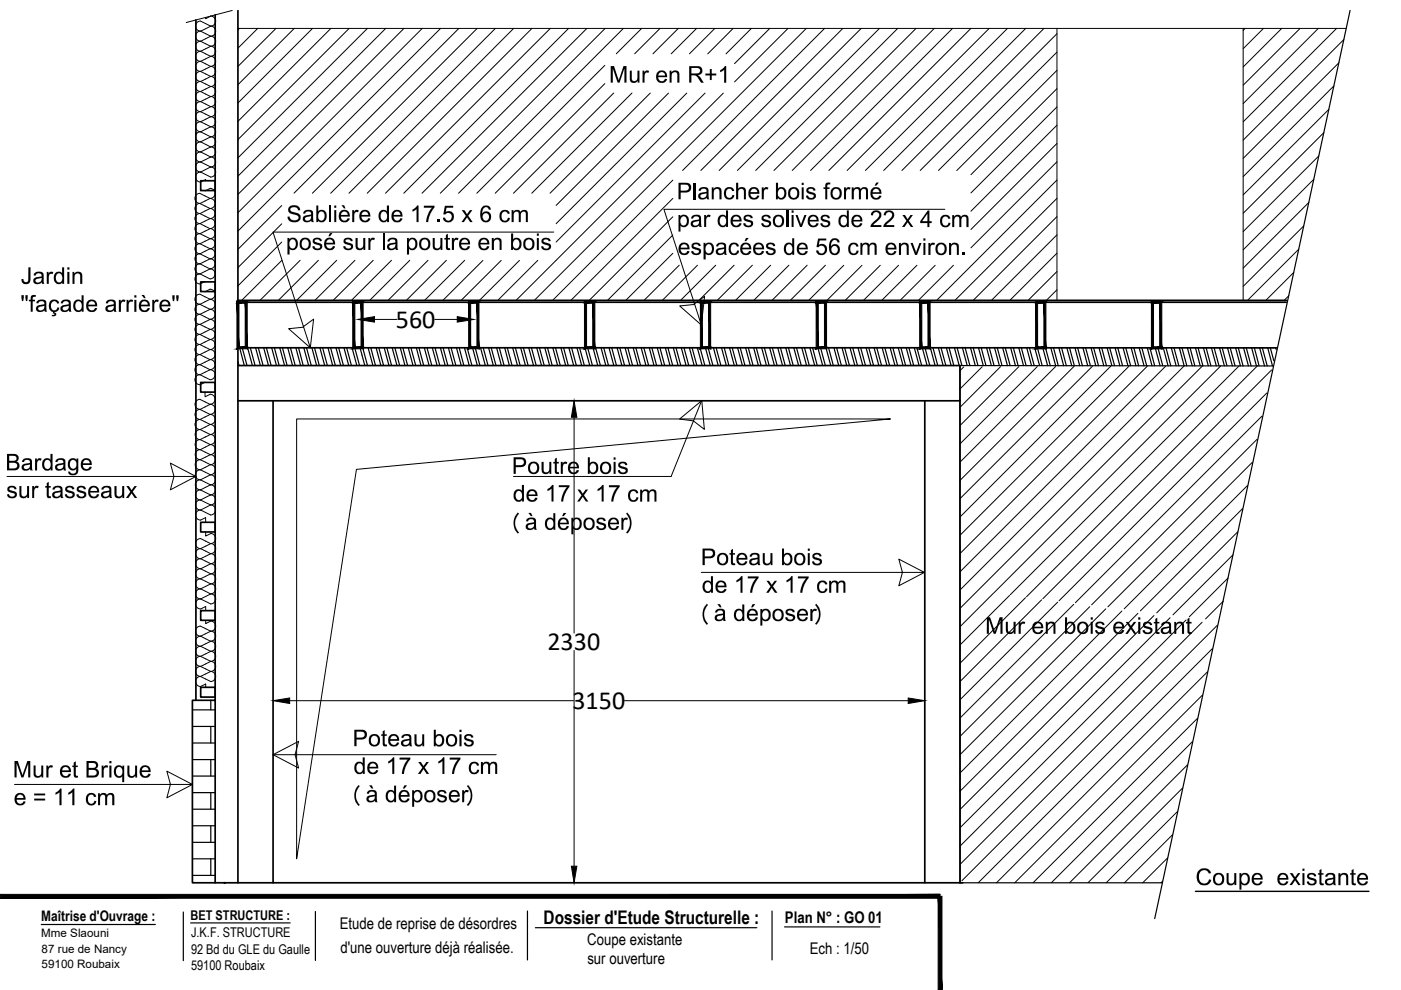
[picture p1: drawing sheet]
<svg xmlns="http://www.w3.org/2000/svg" width="297mm" height="210mm" viewBox="0 0 297 210" stroke-linecap="round" stroke-linejoin="round" font-family="sans-serif">
<defs><g id="words">
<g font-size="5.5">
<text x="83.9" y="69.4">560</text>
<text x="116.1" y="137.8">2330</text>
<text x="121.4" y="150.3">3150</text>
</g>
<text font-size="4" x="115.3" y="195.9">Dossier d'Etude Structurelle :</text>
<g font-size="3.4">
<text x="72" y="197">Etude de reprise de désordres</text>
<text x="166.4" y="195.7">Plan N° : GO 01</text>
<text x="72.2" y="202.1">d'une ouverture déjà réalisée.</text>
<text x="124.5" y="200.4">Coupe existante</text>
<text x="171.7" y="202.2">Ech : 1/50</text>
<text x="124.5" y="204.4">sur ouverture</text>
</g>
<text font-size="3.1" x="8.7" y="195.4">Maîtrise d'Ouvrage :</text>
<g font-size="2.8">
<text x="40.4" y="195.1">BET STRUCTURE :</text>
<text x="40.5" y="202.2">92 Bd du GLE du Gaulle</text>
<text x="40.5" y="198.6">J.K.F. STRUCTURE</text>
<text x="40.5" y="205.8">59100 Roubaix</text>
</g>
<g font-size="2.5">
<text x="8.7" y="198.8">Mme Slaouni</text>
<text x="8.8" y="202">87 rue de Nancy</text>
<text x="8.8" y="205.3">59100 Roubaix</text>
</g>
</g></defs>
<!-- layer: Porteur -->
<g fill="none" stroke="#000" stroke-width=".36">
<path d="M41.5 4.2v144.3M45.6 3.1v184.1h-4.8v-38.7h4.8M50.4 2.2v185M42.6 38.3h3v2.1h-3zM42.6 59.8h3v2h-3zM50.4 77.5h153.1v109.7M50.4 64.1h222.3M50.4 63.7h222.4M52.2 73.7h22.8M76.8 73.7h22.8M101.3 73.7h22.8M125.9 73.7h22.8"/>
<path d="M150.5 73.7h22.8M175 73.7l95.7 .1M42.6 81.1h3v2h-3zM50.4 85h153.1M57.9 85v102.2M196.1 85v102.2M42.6 110.7h3v2.1h-3zM42.6 129.5h3v2h-3zM42.6 145.7h3v2.1h-3zM45.6 187.2h158.5"/>
</g>
<!-- layer: BB -->
<g fill="none" stroke="#000" stroke-width=".25">
<path d="M50.4 76.7l.3 .8M50.8 73.7l1 3.8M51.4 73.7l1 3.8M52.5 73.7l1 3.8M53.1 73.7l1 3.8M54.2 73.7l1 3.8M54.8 73.7l1 3.8M55.9 73.7l1 3.8M56.5 73.7l1 3.8M57.6 73.7l1 3.8M58.2 73.7l1 3.8M59.3 73.7l1 3.8"/>
<path d="M59.9 73.7l1 3.8M61 73.7l1 3.8M61.6 73.7l1 3.8M62.7 73.7l1 3.8M63.3 73.7l1 3.8M64.4 73.7l1 3.8M65 73.7l1 3.8M66.1 73.7l1 3.8M66.7 73.7l1 3.8M67.8 73.7l1 3.8M68.4 73.7l1 3.8M69.5 73.7l1 3.8"/>
<path d="M70.1 73.7l1 3.8M71.2 73.7l1 3.8M71.8 73.7l1 3.8M72.9 73.7l1 3.8M73.5 73.7l1 3.8M74.6 73.7l1.1 3.8M75.2 73.7l1 3.8M76.3 73.7l1.1 3.8M76.9 73.7l1 3.8M78 73.7l1.1 3.8M78.6 73.7l1 3.8M79.7 73.7l1.1 3.8"/>
<path d="M80.3 73.7l1 3.8M81.5 73.7l1 3.8M82 73.7l1 3.8M83.1 73.7l1.1 3.8M83.7 73.7l1 3.8M84.9 73.7l1 3.8M85.4 73.7l1 3.8M86.6 73.7l1 3.8M87.1 73.7l1 3.8M88.3 73.7l1 3.8M88.8 73.7l1 3.8M90 73.7l1 3.8"/>
<path d="M90.5 73.7l1.1 3.8M91.7 73.7l1 3.8M92.2 73.7l1 3.8M93.4 73.7l1 3.8M93.9 73.7l1.1 3.8M95.1 73.7l1 3.8M95.6 73.7l1.1 3.8M96.8 73.7l1 3.8M97.4 73.7l.9 3.8M98.5 73.7l1 3.8M99 73.7l1.1 3.8M100.2 73.7l1 3.8"/>
<path d="M100.8 73.7l1 3.8M101.9 73.7l1 3.8M102.5 73.7l1 3.8M103.6 73.7l1 3.8M104.1 73.7l1.1 3.8M105.3 73.7l1 3.8M105.9 73.7l1 3.8M107 73.7l1 3.8M107.6 73.7l1 3.8M108.7 73.7l1 3.8M109.3 73.7l1 3.8M110.4 73.7l1 3.8"/>
<path d="M111 73.7l1 3.8M112.1 73.7l1 3.8M112.7 73.7l1 3.8M113.8 73.7l1 3.8M114.4 73.7l1 3.8M115.5 73.7l1 3.8M116.1 73.7l1 3.8M117.2 73.7l1 3.8M117.8 73.7l1 3.8M118.9 73.7l1 3.8M119.5 73.7l1 3.8M120.6 73.7l1 3.8"/>
<path d="M121.2 73.7l1 3.8M122.3 73.7l1 3.8M122.9 73.7l1 3.8M124 73.7l1 3.8M124.6 73.7l1 3.8M125.7 73.7l1 3.8M126.3 73.7l1 3.8M127.4 73.7l1 3.8M128 73.7l1 3.8M129.1 73.7l1 3.8M129.7 73.7l1 3.8M130.8 73.7l1.1 3.8"/>
<path d="M131.4 73.7l1 3.8M132.5 73.7l1 3.8M133.1 73.7l1 3.8M134.2 73.7l1.1 3.8M134.8 73.7l1 3.8M135.9 73.7l1.1 3.8M136.5 73.7l1 3.8M137.7 73.7l1 3.8M138.2 73.7l1 3.8M139.3 73.7l1.1 3.8M139.9 73.7l1 3.8M141.1 73.7l1 3.8"/>
<path d="M141.6 73.7l1 3.8M142.8 73.7l1 3.8M143.3 73.7l1 3.8M144.4 73.7l1.1 3.8M145 73.7l1 3.8M146.2 73.7l1 3.8M146.7 73.7l1.1 3.8M147.9 73.7l1 3.8M148.4 73.7l1 3.8M149.6 73.7l.9 3.3M150.1 73.7l1.1 3.8M150.5 77.1l.1 .4"/>
<path d="M151.3 73.7l1 3.8M151.8 73.7l1.1 3.8M153 73.7l1 3.8M153.6 73.7l.9 3.8M154.7 73.7l1 3.8M155.2 73.7l1.1 3.8M156.4 73.7l1 3.8M156.9 73.7l1.1 3.8M158.1 73.7l1 3.8M158.7 73.7l1 3.8M159.8 73.7l1 3.8M160.3 73.7l1.1 3.8"/>
<path d="M161.5 73.7l1 3.8M162.1 73.7l1 3.8M163.2 73.7l1 3.8M163.8 73.7l1 3.8M164.9 73.7l1 3.8M165.5 73.7l1 3.8M166.6 73.7l1 3.8M167.2 73.7l1 3.8M168.3 73.7l1 3.8M168.9 73.7l1 3.8M170 73.7l1 3.8M170.6 73.7l1 3.8"/>
<path d="M171.7 73.7l1 3.8M172.3 73.7l1 3.8M173.4 73.7l1 3.8M174 73.7l1 3.8M175.1 73.7l1 3.8M175.7 73.7l1 3.8M176.8 73.7l1 3.8M177.4 73.7l1 3.8M178.5 73.7l1 3.8M179.1 73.7l1 3.8M180.2 73.7l1 3.8M180.8 73.7l1 3.8"/>
<path d="M181.9 73.7l1 3.8M182.5 73.7l1 3.8M183.6 73.7l1 3.8M184.2 73.7l1 3.8M185.3 73.7l1 3.8M185.9 73.7l1 3.8M187 73.7l1.1 3.8M187.6 73.7l1 3.8M188.7 73.7l1 3.8M189.3 73.7l1 3.8M190.4 73.7l1.1 3.8M191 73.7l1 3.8"/>
<path d="M192.1 73.7l1.1 3.8M192.7 73.7l1 3.8M193.9 73.7l1 3.8M194.4 73.7l1 3.8M195.5 73.7l1.1 3.8M196.1 73.7l1 3.8M197.3 73.7l1 3.8M197.8 73.7l1 3.8M199 73.7l1 3.8M199.5 73.7l1 3.8M200.6 73.7l1.1 3.8M201.2 73.7l1 3.8"/>
<path d="M202.4 73.7l1 3.8M202.9 73.7l1 3.8M204.1 73.7l1 3.8M204.6 73.7l1 3.8M205.8 73.7l1 3.8M206.3 73.7l1.1 3.8M207.5 73.7l1 3.8M208 73.7l1 3.8M209.2 73.7l1 3.8M209.7 73.7l1.1 3.8M210.9 73.7l1 3.8M211.4 73.7l1.1 3.8"/>
<path d="M212.6 73.7l1 3.8M213.1 73.7l1.1 3.8M214.3 73.7l1 3.8M214.8 73.7l1.1 3.8M216 73.7l1 3.8M216.5 73.7l1.1 3.8M217.7 73.7l1 3.8M218.3 73.7l1 3.8M219.4 73.7l1 3.8M219.9 73.7l1.1 3.8M221.1 73.7l1 3.8M221.7 73.7l1 3.8"/>
<path d="M222.8 73.7l1 3.8M223.4 73.7l1 3.8M224.5 73.7l1 3.8M225.1 73.7l1 3.8M226.2 73.7l1 3.8M226.8 73.7l1 3.8M227.9 73.7l1 3.8M228.5 73.7l1 3.8M229.6 73.7l1 3.8M230.2 73.7l1 3.8M231.3 73.7l1 3.8M231.9 73.7l1 3.8"/>
<path d="M233 73.7l1 3.8M233.6 73.7l1 3.8M234.7 73.7l1 3.8M235.3 73.7l1 3.8M236.4 73.7l1 3.8M237 73.7l1 3.8M238.1 73.7l1 3.8M238.7 73.7l1 3.8M239.8 73.7l1 3.8M240.4 73.7l1 3.8M241.5 73.7l1.1 3.8M242.1 73.7l1 3.9"/>
<path d="M243.2 73.7l1 3.9M243.8 73.7l1 3.9M244.9 73.7l1.1 3.9M245.5 73.7l1 3.9M246.6 73.7l1.1 3.9M247.2 73.7l1 3.9M248.3 73.7l1.1 3.9M248.9 73.7l1 3.9M250 73.7l1.1 3.9M250.6 73.7l1 3.9M251.7 73.7l1.1 3.9M252.3 73.7l1 3.9"/>
<path d="M253.5 73.7l1 3.9M254 73.7l1 3.9M255.2 73.7l1 3.9M255.7 73.7l1 3.9M256.8 73.7l1.1 3.9M257.4 73.7l1.1 3.9M258.6 73.7l1 3.9M259.1 73.7l1 3.9M260.3 73.7l1 3.9M260.8 73.7l1.1 3.9M262 73.7l1 3.9M262.5 73.7l1.1 3.9"/>
<path d="M263.7 73.7l1 3.9M264.2 73.7l1.1 3.9M265.4 73.7l1 3.9M265.9 73.7l1.1 3.9M267.1 73.7l1 3.9M267.6 73.7l1.1 3.9M268.8 73.7l1 3.9M269.3 73.7l.8 2.8M270.5 73.7l.1 .4"/>
</g>
<!-- layer: 0 -->
<path d="M79.4 67.7h4.8M92.2 67.7h4.8M121.7 88.5v45.7M121.7 137.9v45.8M61.4 148.6h60.2M132.4 148.6h60.2" fill="none" stroke="#000" stroke-width=".21"/>
<path d="M75.9 67.7l3.5-.6v1.2zM97 67.1l3.5 .6-3.5 .6zM121.7 85l.6 3.5h-1.2zM57.9 148.6l3.5-.6v1.2zM192.6 148l3.5 .6-3.5 .6zM121.1 183.7h1.2l-.6 3.5z" fill="#000" stroke="#000" stroke-width=".21"/>
<!-- layer: BB -->
<g fill="#000" stroke="#000" stroke-width=".21">
<path d="M52.4 63.9l-.4 .4 .4 9.6zM52 64.3l.4 9.6-.4-.4zM50.2 73.9h2.2l-.4-.4zM50.7 73.5h1.3l-1.8 .4zM50.2 63.9v10l.5-.4zM50.2 63.9l.5 .4v9.2zM50.2 63.9l.5 .4 1.7-.4zM50.7 64.3l1.7-.4-.4 .4z"/>
<path d="M76.5 64.3l.5 9.6v-10zM76.5 64.3l.5 9.6-.5-.4zM74.8 73.9h2.2l-.5-.4zM74.8 73.9l.4-.4h1.3zM74.8 63.9v10l.4-.4zM74.8 63.9l.4 .4v9.2zM74.8 63.9l.4 .4 1.8-.4zM75.2 64.3l1.8-.4-.5 .4z"/>
<path d="M101.5 63.9l-.4 .4 .4 9.6zM101.1 64.3l.4 9.6-.4-.4zM99.4 73.9h2.1l-.4-.4zM99.8 73.5h1.3l-1.7 .4zM99.4 63.9v10l.4-.4zM99.4 63.9l.4 .4v9.2zM99.4 63.9l.4 .4 1.7-.4zM99.8 64.3l1.7-.4-.4 .4z"/>
<path d="M125.7 64.3l.4 9.6v-10zM125.7 64.3l.4 9.6-.4-.4zM123.9 73.9h2.2l-.4-.4zM123.9 73.9l.5-.4h1.3zM123.9 63.9v10l.5-.4zM123.9 63.9l.5 .4v9.2zM123.9 63.9l.5 .4 1.7-.4zM124.4 64.3l1.7-.4-.4 .4z"/>
<path d="M150.7 63.9l-.5 .4 .5 9.6zM150.2 64.3l.5 9.6-.5-.4zM148.5 73.9h2.2l-.5-.4zM148.9 73.5h1.3l-1.7 .4zM148.5 63.9v10l.4-.4zM148.5 63.9l.4 .4v9.2zM148.5 63.9l.4 .4 1.8-.4zM148.9 64.3l1.8-.4-.5 .4z"/>
<path d="M174.8 64.3l.4 9.6v-10zM174.8 64.3l.4 9.6-.4-.4zM173 73.9h2.2l-.4-.4zM173 73.9l.5-.4h1.3zM173 63.9v10l.5-.4zM173 63.9l.5 .4v9.2zM173 63.9l.5 .4 1.7-.4zM173.5 64.3l1.7-.4-.4 .4z"/>
<path d="M197.2 63.9l-.4 .4 .4 9.7zM196.8 64.3l.4 9.7-.4-.5zM195 74h2.2l-.4-.5zM195 74l.4-.5h1.4zM195 63.9v10.1l.4-.5zM195 63.9l.4 .4v9.2zM195 63.9l.4 .4 1.8-.4zM195.4 64.3l1.8-.4-.4 .4z"/>
<path d="M221.7 63.9l-.4 .4 .4 9.7zM221.3 64.3l.4 9.7-.4-.5zM219.6 74h2.1l-.4-.5zM220 73.5h1.3l-1.7 .5zM219.6 63.9v10.1l.4-.5zM219.6 63.9l.4 .4v9.2zM219.6 63.9l.4 .4 1.7-.4zM220 64.3l1.7-.4-.4 .4z"/>
<path d="M246.3 63.9l-.4 .4 .4 9.7zM245.9 64.3l.4 9.7-.4-.5zM244.1 74h2.2l-.4-.5zM244.1 74l.5-.5h1.3zM244.1 63.9v10.1l.5-.5zM244.1 63.9l.5 .4v9.2zM244.1 63.9l.5 .4 1.7-.4zM244.6 64.3l1.7-.4-.4 .4z"/>
</g>
<!-- layer: 0 -->
<path d="M286.2 2.2l-41.4 192.6M269.8 77.6l-66.3-.1v109.7h43" fill="none" stroke="#000" stroke-width=".25"/>
<!-- layer: JKF  bbm plein -->
<g fill="none" stroke="#000" stroke-width=".21">
<path d="M50.8 6l-.4 .3M54.6 6l-4.2 4.2M58.5 6l-8.1 8.1M62.4 6l-12 12M66.3 6l-15.9 15.8M70.2 6l-19.8 19.7M74 6l-23.6 23.6M77.9 6l-27.5 27.5M81.8 6l-31.4 31.4M85.6 6l-35.2 35.2M89.5 6l-39.1 39.1M93.4 6l-43 43"/>
<path d="M97.3 6l-35 35M101.2 6l-35 35M105 6l-34.9 35M108.9 6l-34.9 35M112.8 6l-34.9 35M116.7 6l-35 35M120.6 6l-35 35M124.4 6l-34.9 35M128.2 13.9l-27.1 27.1M128.2 17.7l-23.2 23.3M128.3 6l-34.9 35M130.1 19.7l-21.2 21.3"/>
<path d="M132.2 6l-35 35M134 19.7l-21.3 21.3M136 6l-5.3 5.4M137.9 19.7l-21.3 21.3M139.9 6l-5.3 5.4M141.7 19.7l-23.8 23.9M143.8 6l-5.4 5.4M145.6 19.7l-27.7 27.7M147.7 6l-5.4 5.4M149.5 19.7l-31.6 31.6M151.6 6l-5.4 5.4M153.4 19.7l-44 44"/>
<path d="M155.4 6l-5.3 5.4M159.3 6l-5.4 5.4M163.2 6l-7.5 7.5M167.1 6l-11.4 11.4M170.9 6l-57.6 57.7M174.8 6l-30.1 30.1M178.7 6l-30.1 30.1M182.6 6l-30.1 30.1M186.5 6l-30.2 30.1M190.3 6l-30.1 30.1M194.2 6l-30.1 30.1M198.1 6l-30.1 30.1"/>
<path d="M202 6l-30.1 30.1M205.9 6l-30.2 30.1M209.7 6l-30.1 30.1M213.6 6l-30.1 30.1M217.5 6l-30.1 30.1M221.3 6l-30.1 30.1M224.1 7.1l-29 29M224.1 11l-25.1 25.1M224.1 14.9l-21.3 21.3M224.1 18.8l-18.2 18.2M264 6l-.4 .4M267.9 6l-4.3 4.3"/>
<path d="M271.7 6l-8.1 8.2M275.6 6l-12 12.1M279.5 6l-15.9 16M282.8 18.2l-19.2 19.3M283.4 6l-19.8 19.8M283.9 13.3l-20.3 20.3M284.9 8.4l-21.3 21.3M142.6 38.2l-25.4 25.5M224.1 22.7l-18.2 18.2M224.1 26.5l-18.2 18.3M224.1 30.4l-18.2 18.3M224.1 34.3l-18.2 18.2"/>
<path d="M224.1 38.2l-25.5 25.5M278.6 38l-15 15M279.6 33.1l-16 16M280.7 28.1l-17.1 17.1M281.7 23.2l-18.1 18.1M59.7 43.6l-9.3 9.3M59.7 47.4l-9.3 9.3M59.7 51.3l-9.3 9.3M59.8 55.2l-8.5 8.5M63.6 55.2l-8.5 8.5M67.5 55.2l-8.5 8.5M71.4 55.2l-8.5 8.5"/>
<path d="M75.3 55.2l-8.5 8.5M79.1 55.2l-8.5 8.5M83 55.2l-8.5 8.5M86.9 55.2l-8.5 8.5M90.7 55.2l-8.4 8.5M94.6 55.2l-8.4 8.5M98.5 55.2l-8.5 8.5M102.4 55.2l-8.5 8.5M106.3 55.2l-8.5 8.5M110.1 55.2l-8.5 8.5M114 55.2l-8.5 8.5M142.6 42.1l-21.6 21.6"/>
<path d="M142.6 46l-17.7 17.7M142.6 49.8l-13.8 13.9M142.6 53.7l-9.9 10M144 56.2l-7.4 7.5M147.9 56.2l-7.5 7.5M151.8 56.2l-7.5 7.5M155.6 56.2l-7.4 7.5M159.5 56.2l-7.4 7.5M163.4 56.2l-7.5 7.5M167.3 56.2l-7.5 7.5M171.1 56.2l-7.4 7.5M175 56.2l-7.4 7.5"/>
<path d="M178.9 56.3l-7.4 7.4M182.8 56.3l-7.5 7.4M186.6 56.3l-7.4 7.4M190.5 56.3l-7.4 7.4M194.4 56.3l-7.4 7.4M198.3 56.3l-7.5 7.4M202.1 56.3l-7.4 7.4M224.1 42.1l-21.6 21.6M224.1 45.9l-17.8 17.8M224.1 49.8l-13.9 13.9M224.1 53.7l-10 10M224.1 57.6l-6.1 6.1"/>
<path d="M274.3 57.8l-5.9 5.9M275.4 52.8l-10.9 10.9M276.4 47.9l-12.8 12.8M277.5 42.9l-13.9 13.9M204.4 77.8l-.9 .8M208.2 77.8l-4.7 4.7M212.1 77.7l-8.6 8.7M216 77.7l-12.5 12.5M219.9 77.7l-16.4 16.4M223.8 77.7l-20.3 20.3M224.1 61.4l-2.2 2.3M227.7 77.7l-24.2 24.1"/>
<path d="M231.6 77.7l-28.1 28M235.5 77.7l-32 31.9M239.4 77.6l-35.9 35.9M243.3 77.6l-39.8 39.8M247.2 77.6l-43.7 43.6M251.1 77.6l-47.6 47.5M255 77.6l-47.7 47.6M258.9 77.5l-48.2 48.2M262.7 77.5l-48.5 48.6M266.6 77.5l-49 49M269.6 78.4l-48.5 48.6M273.2 62.7l-.9 1"/>
<path d="M62.9 88.8h125.9l-113.2 10.7-12.7 82.6zM148.7 85v.1M265.5 98l-30.6 30.7M266.5 93.1l-35.1 35.1M267.6 88.2l-39.6 39.6M268.6 83.3l-44.1 44.1M261.4 117.6l-12.7 12.8M262.4 112.7l-17.2 17.2M263.4 107.8l-21.6 21.7M264.5 102.9l-26.2 26.2M207.2 125.3l-3.7 3.7M210.6 125.8l-7.1 7.1"/>
<path d="M214 126.3l-10.5 10.5M217.4 126.7l-13.9 13.9M220.8 127.2l-17.3 17.3M224.2 127.7l-20.7 20.7M227.7 128.1l-24.2 24.1M231.1 128.6l-27.6 27.5M234.4 129.1l-30.9 30.9M237.9 129.6l-34.4 34.3M241.3 130l-37.8 37.8M244.7 130.5l-41.2 41.1M248.1 131l-44.6 44.5M251.5 131.5l-48 47.9"/>
<path d="M254.9 131.9l-51.4 51.4M257.1 137.5l-49.7 49.7M258.1 132.6l-54.2 54.1M259.4 127.5l-3.8 3.7M260.4 122.5l-8.3 8.3M252.8 157.2l-29.9 30M253.9 152.3l-34.9 34.9M254.9 147.4l-39.8 39.8M256 142.4l-44.7 44.8M248.6 177l-10.2 10.2M249.7 172l-15.2 15.2M250.7 167.1l-20 20.1"/>
<path d="M251.8 162.2l-25 25M246.5 186.8l-.3 .4M247.6 181.9l-5.3 5.3"/>
</g>
<!-- layer: 0 -->
<g fill="#000">
<path d="M129.5 14h.7l1 3 1-3h.6v3.5h-.4v-2.9l-1 2.9h-.5l-1-3v3h-.4zM133.5 15h.4l.1 1.9 .3 .3h.4l.4-.3 .1-1.9h.4v2.5h-.4v-.3l-.7 .4-.8-.3-.2-.4zM136.2 15h.4v.4l.5-.5 .5 .2-.1 .4-.5-.1-.3 .3v1.8h-.5zM142 15h.4v.3l.6-.4 .5 .1 .4 .2 .1 .5v1.8h-.4v-1.8l-.2-.3-.3-.1-.6 .3-.1 1.9h-.4zM149.5 15.6h1v-1h.4v1h1v.4h-1v1h-.4v-1h-1zM152.7 14.9l.6-.4 .4-.5h.3v3.5h-.5l.1-2.7-.9 .5zM161.5 39.7h.4v.4l.4-.4 .6 .1-.1 .4-.5-.1-.3 .4-.1 1.8h-.4zM175.1 38.9l.3-.2h.7l-.1 .4h-.2a.33 .33 0 0 0-.4 .4v.2h.5v.4h-.5v2.2h-.4v-2.2h-.4v-.4h.4zM179 39.7h.4v.4l.3-.4 .6 .1-.1 .4-.4-.1-.3 .3-.1 1.9h-.4zM6 56.7h.5l-.1 2.8-.4 .6-.8 .1-.5-.3-.2-.7 .5-.1 .1 .5 .3 .2 .5-.2zM9.9 57.7h.4v.3l.4-.4 .6 .1-.2 .4h-.4l-.3 .3-.1 1.8h-.4zM61.3 43.9l.5-.3 .7-.1 1 .5 .1 .6h-.4l-.2-.5-.4-.2-.8 .1-.3 .3 .2 .5 1.3 .4 .6 .3 .1 .8-.3 .6-.7 .2h-.5l-.6-.1-.4-.4-.3-.7h.5l.1 .5 .7 .3 .8-.1 .3-.4-.2-.4-1.4-.5-.5-.3-.1-.7z"/>
<path d="M66.5 50.6l.6-.2h.6l.4 .3 .1 .4-.4 .1-.1-.4h-.6a.36 .36 0 0 0-.4 .3 .36 .36 0 0 0 .5 .3l1 .5 .1 .4-.2 .5-.6 .2h-.6l-.5-.2-.2-.5v-.1h.5l.2 .4 .6 .1a.4 .4 0 0 0 .4-.5 .4 .4 0 0 0-.6-.3l-.9-.4-.1-.5zM73.1 50.6l.4-.2h.7l.4 .3 .2 .4-.4 .1-.2-.3-.5-.1a.36 .36 0 0 0-.5 .3 .36 .36 0 0 0 .6 .3l.7 .2 .3 .3 .1 .4-.3 .5-.7 .3-.5-.1-.4-.2-.2-.5 .4-.1 .2 .4 .6 .1a.4 .4 0 0 0 .4-.5 .4 .4 0 0 0-.5-.3l-.9-.4-.2-.5zM74.7 44.5h.4v.4l.4-.4 .6 .1-.2 .4-.4-.1-.3 .3-.1 1.9h-.4zM75.4 50.5h.4v1.7l.1 .3 .3 .2 .7-.3 .1-1.9h.5v2.5h-.4v-.4l-.8 .5-.7-.3-.2-.6zM78.1 50.5h.4v.3l.4-.4 .6 .1-.2 .4-.4-.1-.3 .4-.1 1.8h-.4zM87.4 44.4l.7-.3 .4-.5h.2v3.5h-.4v-2.8l-.9 .6zM89.9 43.6h2.2v.4l-1 1.6-.3 1.5h-.5l.2-.8 .6-1.6 .5-.7h-1.7zM92.8 46.6h.5v.5h-.5zM91.7 50.5h.5v1.8l.4 .4 .4-.1 .3-.2 .1-1.9h.4v2.5h-.4v-.4l-.7 .5-.8-.3-.2-.5zM94.3 43.6h1.8v.4h-1.4l-.2 1 .5-.2h.5l.5 .4 .2 .3v.9l-.4 .5-.4 .2-1-.1-.5-.6v-.2l.5-.1 .2 .6 .6 .1 .4-.3 .2-.5-.2-.6-.3-.2h-.6l-.3 .3-.4-.1zM94.5 49.8l.5-.2v.9h.4v.3h-.4v1.5v.3h.4l.1 .4h-.7l-.2-.3-.1-1.9h-.3v-.3h.3zM95.8 50.5h.4v.3l.4-.4 .6 .1-.1 .4h-.5l-.3 .3v1.8h-.5z"/>
<path d="M97.9 44.5h.5l.6 .9 .6-.9h.5l-.8 1.2 .9 1.4h-.5l-.7-1-.7 1h-.5l1-1.3zM104.3 50.5h.4v.3l.6-.4 .8 .2 .2 .5v1.9h-.4v-1.8l-.2-.3-.3-.1-.3 .1-.3 .2-.1 1.9h-.4zM106.2 44.8l.5-.3h.6l.6 .4 .2 .4-.5 .1-.4-.5h-.5l-.2 .3-.2 .5 .1 .7 .4 .4 .6-.1 .3-.5h.4l-.4 .7-.8 .3-.8-.5-.2-.9 .1-.6zM108.5 44.5h.4v.4l.6-.4 .6 .1a.25 .25 0 0 0 .2 .3 .25 .25 0 0 0 .3-.2l.7-.2 .5 .3 .1 2.3h-.4v-1.8l-.1-.3-.3-.1-.4 .1-.2 .2-.1 1.9h-.4v-1.8a.59 .59 0 0 0-.8-.3 .59 .59 0 0 0-.3 .8v1.3h-.4zM115 50.7l.4-.3 .8 .1 .4 .2 .1 .4-.4 .1-.2-.4h-.4a.34 .34 0 0 0-.5 .3 .34 .34 0 0 0 .5 .3l1.1 .5v.4l-.1 .4-.4 .3-.7 .1-.5-.2-.3-.4-.1-.2 .5-.1 .3 .5h.6a.41 .41 0 0 0 .2-.6 .41 .41 0 0 0-.5-.2l-.9-.4-.1-.4zM146.7 51.8l.5-.3 .7-.1 .5 .4 .2 .3-.5 .1-.1-.3-.5-.1a.36 .36 0 0 0-.5 .4 .36 .36 0 0 0 .5 .3l1 .3 .2 .5-.3 .5-.5 .3-.7-.1-.4-.2-.3-.5 .5-.1 .2 .4 .7 .1a.39 .39 0 0 0 .3-.5 .39 .39 0 0 0-.6-.2l-.8-.4-.2-.4zM149.3 45.6h.4v.4l.4-.5 .6 .1-.2 .5-.4-.1-.3 .2-.1 1.9h-.4zM150.9 39.7h.4v.4l.6-.4 .8 .2 .3 .4v2h-.5v-1.9l-.1-.2-.4-.2-.6 .4-.1 1.9h-.4zM153.9 39.9l.9-.2 .7 .4 .2 .4h-.5l-.2-.4-.6-.1-.3 .2-.1 .4v.9l.4 .4h.6l.3-.6 .4 .1-.2 .5-.3 .3-.9 .1-.6-.5-.2-1zM154.8 51.7l1-.3 .7 .4 .2 .4-.5 .1-.2-.4-.5-.1-.4 .2-.2 .4 .1 .8 .3 .5h.5l.3-.2 .2-.4h.4l-.2 .6-.3 .2-.7 .2-.7-.4-.3-1zM156.1 38.7h.4v1.3l.6-.3h.5l.4 .3 .1 2.3h-.4v-1.8l-.1-.3-.3-.2-.4 .1-.3 .3-.1 1.9h-.4zM157.8 45.8l.5-.3 .7 .1 .4 .2 .2 .4-.4 .1-.2-.3-.5-.1a.36 .36 0 0 0-.4 .4 .36 .36 0 0 0 .5 .3l.6 .1 .4 .3 .1 .6-.3 .4-.6 .2-.6-.1-.4-.2-.2-.4 .4-.2 .2 .4 .6 .1a.4 .4 0 0 0 .4-.5 .4 .4 0 0 0-.5-.3l-.9-.3-.1-.6z"/>
<path d="M161.6 45.8l.5-.3 .7 .1 .4 .2 .2 .4-.4 .1-.2-.3-.5-.1a.36 .36 0 0 0-.4 .4 .36 .36 0 0 0 .5 .3l.6 .1 .4 .3 .1 .6-.3 .4-.4 .2-.8-.1-.4-.2-.2-.5 .4-.1 .3 .4 .5 .1a.4 .4 0 0 0 .4-.5 .4 .4 0 0 0-.5-.3l-.9-.3-.1-.6zM162.5 51.8l.6-.4 .6 .1 .5 .2 .2 .4-.5 .1-.1-.3-.6-.1a.36 .36 0 0 0-.4 .4 .36 .36 0 0 0 .6 .3l.9 .4 .2 .5-.3 .4-.5 .3h-.7l-.5-.4-.1-.4 .4-.1 .2 .4 .5 .1a.41 .41 0 0 0 .5-.4 .41 .41 0 0 0-.6-.3l-.8-.4-.2-.3zM168.7 45.6h.4l.7 2 .7-2h.5l-1 2.5h-.4zM171.1 40l.4-.3h.8l.5 .3 .1 .4h-.4l-.2-.3-.5-.1a.36 .36 0 0 0-.4 .4 .36 .36 0 0 0 .5 .3l1 .5 .1 .5-.2 .3-.4 .3h-.8l-.4-.2-.3-.4v-.2l.4-.1 .4 .5h.6a.4 .4 0 0 0 .2-.5 .4 .4 0 0 0-.5-.2l-.9-.4-.2-.3zM173.4 50.6h1.8v.4h-1.4l-.2 .9 .9-.2 .5 .3 .3 .4v1l-.4 .4-.4 .3h-.5l-.5-.2-.5-.6v-.2h.5l.2 .5 .6 .1 .4-.2 .2-.4-.1-.6-.4-.4h-.4l-.5 .3h-.4zM174.2 45.8l.7-.3 .5 .1 .4 .3 .1 .3-.4 .1-.2-.4h-.5a.35 .35 0 0 0-.4 .4 .35 .35 0 0 0 .5 .3l1 .4 .1 .5-.2 .4-.5 .3-.7-.1-.4-.2-.3-.4 .5-.2 .2 .4 .7 .1a.38 .38 0 0 0 .3-.5 .38 .38 0 0 0-.5-.2l-1-.5-.1-.5zM180.2 51.8l.6-.4 .6 .1 .4 .3 .2 .5h-.4l-.2-.4-.6-.1-.3 .2-.2 .5 .1 .9 .3 .3h.7l.2-.6 .4 .1-.4 .7-.8 .2-.7-.4-.2-.5-.1-.7zM180.6 39.7h.4v.4l.2-.3 .5-.1 .6 .1 .2 .3 .6-.4 .7 .1 .2 .5v2h-.4v-1.8l-.3-.5-.4 .1-.3 .3-.1 1.9h-.4v-1.9a.59 .59 0 0 0-.8-.3 .59 .59 0 0 0-.3 .9v1.3h-.4zM182.4 51.5h.4v.4l.4-.4 .5-.1 .4 .2 .2 .3 .4-.4 .9 .1 .3 .6v1.8h-.5v-1.8l-.1-.3-.3-.1-.4 .1-.2 .4-.1 1.7h-.4v-1.9l-.4-.3-.4 .1-.2 .3-.1 1.8h-.4zM184.9 45l.4-.3 .7-.1 .4 .1 .3 .4 .2 .6-.3 .6-1.4 1.4h1.7v.4h-2.3l.2-.6 1.2-1.2 .4-.6-.1-.5-.5-.2-.6 .2-.1 .5-.5-.1zM187.6 45l.4-.3 .7-.1 .7 .4 .2 .5-.2 .7-1.5 1.5h1.7v.4h-2.3l.3-.7 1.2-1.2 .4-.5-.2-.5-.4-.2-.6 .2-.2 .5-.4-.1zM190.6 51.5h.4v.4l.7-.5 .5 .1 .3 .3 .2 2.3h-.5v-1.8l-.1-.4-.3-.1-.4 .1-.3 .3-.1 1.9h-.4z"/>
<path d="M191.3 45.6h.6l.5 .9 .6-.9h.6l-.9 1.2 .9 1.3h-.5l-.7-1-.6 1h-.6l1-1.3zM193 51.5h.5l.7 2 .8-2h.4l-1 2.6h-.4zM196.8 51.5h.4v.4l.5-.5 .5 .2-.1 .4-.4-.1-.4 .3v1.9h-.5zM199.7 45.8l.9-.3 .7 .4 .2 .4-.4 .1-.3-.4-.5-.1-.3 .2-.2 .5v.7l.5 .5 .5-.1 .3-.5 .4 .1-.1 .4-.4 .4h-.9l-.6-.4-.2-1.1zM201.2 51.5h.4v.4l.7-.5 .8 .3 .2 .5v1.9h-.4l-.1-1.8-.3-.5-.4 .1-.4 .3v1.9h-.5zM204.1 53.6h.4v.5h-.4zM201.9 45.6h.4v.3l.3-.3 .6-.1 .3 .2 .3 .3 .5-.4h.7l.3 .6v1.9h-.4v-1.7a.56 .56 0 0 0-.7-.5 .56 .56 0 0 0-.4 .8v1.4h-.4v-1.7a.57 .57 0 0 0-.7-.4 .57 .57 0 0 0-.4 .8v1.3h-.4zM6.6 62.8l.3-.2h.7l-.1 .4-.1-.1a.34 .34 0 0 0-.5 .4v.3h.5v.3h-.5v2.2h-.4v-2.2h-.4v-.3h.4zM10.6 63.9l.5-.3 .6-.1 .6 .3 .2 .3v.2l-.4 .1-.2-.4-.5-.1-.3 .1-.2 .3-.1 .9 .4 .5 .6 .1 .4-.6h.4l-.2 .6-.9 .5a.43 .43 0 0 1 .4 .6 .43 .43 0 0 1-.7 .2l-.2-.1v-.2h.1a.24 .24 0 0 0 .3 0 .24 .24 0 0 0 .1-.3h-.3l.1-.4-.5-.2-.4-.5v-.9zM15.4 57.7h.4v.3l.6-.4h.5l.4 .3 .1 .6v1.7h-.4v-1.8l-.1-.2-.3-.2-.5 .1-.2 .2-.1 1.9h-.4zM25.2 63.6h.4v.4l.4-.5 .6 .1-.2 .4h-.5l-.2 .3-.1 1.8h-.4zM26.8 63.6h.4v.4l.5-.5 .5 .1-.1 .4h-.5l-.3 .3v1.8h-.5z"/>
<path d="M32.3 63.6h.4v.4l.4-.5 .6 .1-.2 .4h-.4l-.3 .2-.1 1.9h-.4zM7.4 97.2h.4v.4l.4-.4 .6 .1-.1 .4-.5-.1-.3 .3v1.9h-.5zM118.9 97.9h.4v.4l.3-.4 .7 .1-.2 .4-.3-.1-.4 .3-.1 1.9h-.4zM131.2 98.2l.5-.3h.7l.4 .2 .2 .5-.4 .1-.2-.4-.5-.1a.35 .35 0 0 0-.4 .5 .35 .35 0 0 0 .5 .2l1 .4 .1 .6-.2 .4-.6 .2h-.6l-.4-.2-.3-.4v-.2l.4-.1 .3 .5 .6 .1a.4 .4 0 0 0 .3-.6 .4 .4 0 0 0-.5-.2l-.9-.5-.1-.4zM1.7 103.3l.5-.3h.6l.5 .3 .2 .4-.4 .1-.2-.3-.5-.2a.36 .36 0 0 0-.4 .5 .36 .36 0 0 0 .5 .2l1 .4 .1 .6-.2 .4-.4 .2h-.7l-.5-.1-.3-.5v-.2h.4l.3 .4 .6 .1a.39 .39 0 0 0 .3-.6 .39 .39 0 0 0-.5-.2l-.9-.4-.1-.5zM4.1 103.1h.4l.1 1.8 .4 .4h.3l.4-.4v-1.8h.5v2.5h-.4v-.4l-.8 .5-.7-.3-.2-.5zM6.8 103.1h.4v.3l.4-.4 .6 .1-.1 .4-.5-.1-.3 .4-.1 1.8h-.4zM9.9 102.4l.4-.2v.9h.5v.3h-.5v1.6l.2 .2h.3v.4h-.5l-.3-.2-.1-2h-.3v-.3h.3zM13.9 103.3l.5-.3h.7l.5 .3 .2 .4-.5 .1-.2-.4-.4-.1a.36 .36 0 0 0-.5 .4 .36 .36 0 0 0 .5 .3l1.1 .5v.5l-.2 .4-.4 .2h-.7l-.5-.2-.2-.4-.1-.2h.5l.1 .3 .3 .2 .6-.1a.4 .4 0 0 0 .1-.5 .4 .4 0 0 0-.5-.2l-.8-.4-.2-.3zM16.4 103.3l.5-.3h.7l.4 .3 .2 .4-.4 .1-.2-.4-.5-.1a.36 .36 0 0 0-.4 .5 .36 .36 0 0 0 .5 .2l1 .5 .1 .5-.2 .4-.5 .2h-.6l-.5-.1-.3-.5v-.2h.4l.4 .5 .6-.1a.4 .4 0 0 0 .2-.5 .4 .4 0 0 0-.5-.2l-.9-.4-.1-.5zM24.3 103.1h.4v1.8l.4 .4h.3l.4-.3 .1-1.9h.4v2.5h-.3v-.4l-.7 .5-.5-.1-.3-.2-.2-.7zM26.8 103.1h.5l.6 .8 .6-.8h.5l-.9 1.2 1 1.3h-.5l-.7-1-.7 1h-.5l.9-1.3z"/>
<path d="M109.8 108.7l.3 .2-.6 .8-.3 1 .2 1.1 .7 1.1-.3 .2-.7-1.1-.2-1.1 .2-1.3zM114.8 97.9h.5v1.9l.4 .4 .4-.1 .3-.2 .1-2h.4v2.6h-.4v-.4l-.7 .4-.8-.2-.2-.7zM116.1 103.7l.5-.3 .5-.6h.3v3.5h-.5v-2.7l-.8 .5zM117.6 97.3l.5-.3v.9h.4v.4h-.4v1.6l.1 .2h.3v.4h-.6l-.2-.3-.1-1.9h-.3v-.4h.3zM118.5 102.9h2.2v.4l-.9 1.5-.4 1.5h-.4l.1-.9 .6-1.4 .5-.7h-1.7zM122.4 103.8h.6l.5 .9 .7-.9h.5l-.9 1.2 .9 1.3h-.5l-.6-1-.7 1h-.5l.9-1.3zM126.7 103.7l.6-.4 .4-.5h.3v3.5h-.4v-2.7l-.9 .5zM126.6 110.1l.4-.3h.8l.4 .2 .2 .4-.4 .1-.2-.3-.5-.1a.35 .35 0 0 0-.4 .4 .35 .35 0 0 0 .5 .3l1 .4 .1 .5-.2 .4-.6 .3-.7-.1-.4-.2-.2-.5 .4-.1 .2 .4 .6 .1a.41 .41 0 0 0 .5-.4 .41 .41 0 0 0-.6-.4l-.9-.4-.1-.4zM129.1 102.9h2.3v.3l-1 1.5-.4 1.6h-.4l.1-.9 .6-1.4 .5-.7h-1.7zM133 108.7l.6 .9 .3 1.1-.2 1.3-.7 1.1-.3-.2 .7-1.1 .1-1.2-.1-.7-.7-1zM131.7 109.8h.5v.4l.4-.5 .5 .2-.1 .4-.5-.1-.2 .2-.1 1.9h-.5zM133.4 104.1l.7-.3h.5l.5 .3 .2 .5h-.4l-.2-.4-.4-.1-.5 .2-.2 .6 .1 .7 .4 .4 .6-.1 .2-.5 .5 .1-.3 .6-.5 .3h-.5l-.7-.4-.3-1z"/>
<path d="M135.7 103.8h.4v.4l.4-.4h.6l.5 .4 .6-.4 .7 .1 .3 .5v2h-.4l-.1-2-.3-.3-.4 .1-.3 .3v1.9h-.5v-1.9l-.4-.4-.4 .1-.2 .3v1.9h-.5zM155 116.6l.4-.2v.9h.4v.3h-.4v1.7l.4 .1v.4h-.5l-.3-.3v-1.9h-.3v-.3h.3zM161.7 117.3h.4l.1 1.9 .4 .3h.3l.4-.3 .1-1.9h.4v2.5h-.4v-.4l-.8 .5-.7-.3-.2-.4zM172.4 117.5l.5-.3 .7 .1 .4 .2 .2 .4-.4 .1-.3-.4h-.5a.36 .36 0 0 0-.3 .4 .36 .36 0 0 0 .5 .3l.9 .3 .2 .6-.2 .4-.5 .3h-.7l-.4-.2-.3-.5v-.1l.4-.1 .3 .5h.7a.4 .4 0 0 0 .2-.6 .4 .4 0 0 0-.5-.2l-1-.4-.1-.5zM149.9 128l.2 .3-.6 1-.2 .7 .2 1.4 .6 .8-.2 .3-.7-1.1-.2-.8 .1-1.4zM156.1 123l.6-.3 .4-.6h.3v3.6h-.4v-2.8l-.9 .6zM158.5 122.2h2.3v.3l-.9 1.5-.4 1.7h-.5l.2-.9 .5-1.4 .6-.8h-1.8zM162.5 123.1h.6l.5 .9 .6-.9h.5l-.8 1.2 .9 1.4h-.5l-.7-1-.6 1h-.6l1-1.4zM166.8 123l.7-.4 .3-.5h.2v3.6h-.4v-2.8l-.8 .6zM166.7 129.4l.4-.3h.7l.6 .3 .1 .4h-.4l-.2-.3-.5-.1a.36 .36 0 0 0-.4 .4 .36 .36 0 0 0 .5 .3l.7 .2 .3 .3 .1 .4-.2 .4-.6 .3h-.6l-.5-.3-.2-.4 .4-.2 .2 .5 .6 .1a.4 .4 0 0 0 .4-.5 .4 .4 0 0 0-.5-.3l-.9-.4-.2-.3zM169.2 122.2h2.3v.3l-1 1.4-.4 1.8h-.4l.1-.9 .5-1.3 .6-.9h-1.7zM172.8 128.2l.3-.2 .5 .7 .4 1.3-.2 1.3-.7 1.2-.3-.3 .7-1 .1-1.3-.1-.6z"/>
<path d="M171.8 129.1h.4v.4l.4-.4 .6 .1-.1 .4-.5-.1-.3 .4v1.8h-.5zM173.6 123.4l.8-.3 .8 .4 .2 .4h-.4l-.4-.4h-.5l-.4 .4v.4l.1 .7 .4 .4 .6-.2 .2-.5 .4 .1-.3 .7-.9 .2-.7-.4-.2-.5-.1-.7zM175.8 123.1h.4v.4l.5-.4 .7 .1a.28 .28 0 0 0 .2 .2 .28 .28 0 0 0 .3-.1l.8-.2 .4 .3 .1 2.3h-.4v-1.8l-.3-.4h-.4l-.3 .3-.1 1.9h-.4v-1.8a.59 .59 0 0 0-.8-.3 .59 .59 0 0 0-.3 .8v1.3h-.4zM209.2 130.9h.7l1 3 1-3h.7v3.5h-.5v-3l-1 3h-.4l-1-3v3h-.5zM213.3 131.8h.4v1.9l.4 .4 .4-.1 .3-.2 .1-2h.4v2.6h-.4v-.4l-.7 .4-.7-.2-.2-.6zM216 131.8h.4v.4l.4-.4 .6 .1-.2 .4-.4-.1-.3 .4-.1 1.8h-.4zM221.7 131.8h.4v.4l.6-.4h.5l.4 .3 .2 .4v1.9h-.4v-1.7l-.1-.4-.4-.1h-.3l-.4 .3v1.9h-.5zM232.4 132.1l.5-.3 .8 .1 .3 .2 .2 .4-.4 .1-.2-.4h-.5a.35 .35 0 0 0-.4 .4 .35 .35 0 0 0 .5 .2l1 .5 .1 .4-.2 .4-.5 .3h-.7l-.4-.1-.3-.5v-.2h.4l.3 .4h.7a.42 .42 0 0 0 .1-.6 .42 .42 0 0 0-.5-.1l-.8-.4-.2-.4zM238.7 131.9h.5l.6 .8 .6-.8h.5l-.9 1.1 1 1.4h-.6l-.6-1-.7 1h-.5l.9-1.3zM242.5 132.1l.5-.3h.7l.4 .3 .2 .4-.5 .1-.1-.4h-.6a.36 .36 0 0 0-.3 .4 .36 .36 0 0 0 .5 .2l1 .5 .1 .4-.3 .5-.5 .2h-.7l-.4-.2-.2-.5-.1-.1h.5l.2 .4 .7 .1a.4 .4 0 0 0 .3-.6 .4 .4 0 0 0-.6-.2l-.9-.4-.1-.5zM244.9 131.2l.5-.2v.9h.4v.3h-.4v1.7l.4 .1v.4h-.5l-.3-.3-.1-1.9h-.3v-.3h.3zM249 131.9h.4v.3l.6-.4 .9 .3 .1 .5v1.8h-.4v-1.8l-.4-.4h-.4l-.3 .3-.1 1.9h-.4z"/>
<path d="M251.8 131.2l.4-.2v.9h.4v.3h-.4v1.6l.1 .2h.3l.1 .4h-.6l-.3-.3v-1.9h-.4v-.3h.4zM81.1 155.1l.5-.3v.9h.4v.3h-.4v1.7l.4 .1v.4h-.5l-.3-.3-.1-1.9h-.3v-.3h.3zM87.9 155.7h.4v1.9l.5 .3 .6-.3 .1-1.9h.4v2.5h-.3v-.3l-.7 .4h-.4l-.4-.3-.2-.4zM98.6 155.9l.5-.2h.7l.4 .2 .2 .5h-.5l-.2-.3-.5-.1a.36 .36 0 0 0-.4 .4 .36 .36 0 0 0 .5 .3l.7 .1 .4 .4v.4l-.2 .5-.5 .2-.7-.1-.5-.3-.2-.3 .5-.2 .2 .5h.7a.4 .4 0 0 0 .3-.5 .4 .4 0 0 0-.6-.2l-.9-.5-.1-.5zM3.1 161.3h.7l1 3.1 1-3.1h.6v3.5h-.4v-2.9l-1 2.9h-.5l-1-2.9v2.9h-.4zM7.1 162.3h.4l.1 1.9 .4 .3 .6-.2 .1-2h.5v2.5h-.4v-.3l-.7 .4h-.5l-.3-.3-.2-.5zM9.8 162.3h.4v.4l.4-.4 .6 .1-.1 .4-.5-.1-.3 .4v1.8l-.5-.1zM11.8 168.1l.7-.5 .3-.4h.2v3.5h-.4v-2.7l-.8 .5zM14.5 168.1l.6-.4 .4-.5h.3v3.5h-.5v-2.7l-.8 .5zM15.6 161.7l.5-.3v.9h.4v.3h-.4v1.7l.1 .2h.3v.4h-.5l-.4-.4v-1.9h-.3v-.3h.3zM18.5 168.5l.7-.4 .6 .1 .4 .3 .2 .4-.4 .1-.3-.4-.5-.1-.3 .2-.2 .5v.8l.5 .4 .5-.1 .3-.5h.4l-.4 .8-.9 .2-.7-.5-.2-1.1zM21.6 162.3h.3v.4l.5-.4 .5 .1-.1 .4-.4-.1-.4 .3v1.9h-.4z"/>
<path d="M20.8 168.2h.4v.3l.6-.4 .7 .2a.23 .23 0 0 0 .2 .2 .23 .23 0 0 0 .3-.2l.7-.2 .5 .4v2.2h-.4v-1.8a.57 .57 0 0 0-.7-.4 .57 .57 0 0 0-.4 .7v1.5h-.4v-1.6a.57 .57 0 0 0-.7-.6 .57 .57 0 0 0-.4 .8v1.4h-.4zM27 162.3h.4l.1 1.9 .4 .3h.3l.4-.3v-1.9h.5v2.6h-.4v-.4l-.8 .4-.7-.3-.2-.4zM76 166.4l.3 .3-.6 .9-.2 .9 .1 1.1 .7 1.1-.3 .2-.7-1.1-.2-.8 .2-1.4zM82.3 161.5l.7-.5 .3-.4h.3v3.5h-.4v-2.8l-.9 .6zM84.7 160.6h2.3v.4l-1 1.6-.4 1.5h-.4l.2-1 .5-1.3 .5-.7h-1.7zM88.7 161.6h.5l.6 .8 .6-.8h.5l-.8 1.1 .9 1.4h-.5l-.7-1-.7 1h-.5l.9-1.3zM92.9 161.5l.7-.5 .3-.4h.3v3.5h-.4v-2.8l-.9 .6zM92.8 167.8l.5-.3h.7l.5 .3 .2 .4h-.5l-.1-.3-.5-.1a.36 .36 0 0 0-.5 .4 .36 .36 0 0 0 .5 .3l1 .4 .1 .6-.1 .4-.4 .2h-.7l-.6-.2-.2-.4v-.2h.4l.2 .4h.7a.39 .39 0 0 0 .3-.5 .39 .39 0 0 0-.6-.2l-.9-.4-.1-.5zM95.3 160.6h2.3v.4l-1.1 1.8-.2 1.3h-.5l.2-1 .5-1.3 .6-.7h-1.8zM99 166.7l.2-.3 .6 .7 .3 1.3-.1 1.4-.8 1.1-.2-.2 .7-1.1 .1-1.2-.2-.9zM98 167.5h.4v.4l.4-.4 .6 .1-.2 .4-.4-.1-.3 .4-.1 1.8h-.4zM99.7 161.8l.9-.3 .8 .4 .2 .4-.5 .1-.3-.5h-.6l-.4 .8 .1 .7 .4 .4 .7-.1 .2-.5h.4l-.4 .7-.8 .3-.7-.4-.3-1z"/>
<path d="M102 161.6h.4v.3l.4-.4 .8 .1a.28 .28 0 0 0 .2 .3 .28 .28 0 0 0 .3-.2l.6-.2 .6 .3 .1 2.3h-.4v-1.8a.56 .56 0 0 0-.7-.4 .56 .56 0 0 0-.4 .7v1.5h-.4v-1.8a.59 .59 0 0 0-.8-.3 .59 .59 0 0 0-.3 .8v1.3h-.4zM254.1 184.6l1-.5 .9 .1 .5 .4 .3 .5-.5 .1-.5-.6h-.9l-.5 .3-.2 .7 .1 1 .7 .7 .8-.1 .6-.8 .4 .2-.2 .4-.4 .5-.5 .2h-.7l-.5-.2-.4-.4-.3-.6-.1-.8zM260.1 185.1h.4v1.9l.3 .3h.4l.4-.3 .1-1.9h.4v2.6h-.4v-.4l-.6 .4-.9-.3-.1-.4zM273.5 185.1h.5l.6 .9 .6-.9h.5l-.9 1.2 1 1.4h-.6l-.6-1-.7 1h-.5l.9-1.4zM277.3 185.4l.4-.3h.8l.4 .2 .2 .5h-.5l-.2-.3-.5-.1a.35 .35 0 0 0-.3 .4 .35 .35 0 0 0 .5 .3l.9 .4 .2 .6-.2 .3-.5 .3h-.6l-.5-.2-.3-.3v-.3h.4l.3 .4h.8a.42 .42 0 0 0 0-.6 .42 .42 0 0 0-.5-.1l-.9-.4-.1-.5zM279.7 184.5l.5-.3v.9h.4v.4h-.4v1.7l.4 .1v.4h-.5l-.3-.3-.1-1.9h-.3v-.4h.3zM283.8 185.1h.4v.4l.6-.4h.6l.3 .3 .1 2.3h-.4v-1.9l-.1-.2-.4-.2-.4 .2-.2 .2-.1 1.9h-.4zM286.6 184.5l.4-.3v.9h.4v.4h-.4v1.7l.4 .1v.4h-.5l-.3-.3v-1.9h-.4v-.4h.4z"/>
<path d="M139.4 15.3l.7-.4 .6 .1 .4 .2 .3 .4v.8h-1.9l.2 .5 .5 .3h.5l.3-.5 .4 .1-.3 .6-1 .2-.7-.4-.3-.5v-.7zM139.9 15.4l-.3 .6h1.4l-.1-.4-.3-.2-.4-.1z"/>
<path d="M146.1 14h1.9l.7 .4 .2 .4-.1 .6-.3 .3-.6 .2 .6 .5 .7 1.1h-.6l-.8-1.2-.6-.3h-.6v1.5h-.5zM146.6 14.4v1.2l1.4-.1 .4-.4v-.4l-.3-.3z"/>
<path d="M143.9 38.7l2 .1 .5 .3 .1 .6v.4l-.5 .6-1.7 .1v1.5l-.4-.1zM144.3 39.2v1.2h1.2l.5-.3v-.5l-.2-.4z"/>
<path d="M164.5 38.7h.5v1.3l.4-.3h.5l.4 .1 .3 .5 .1 1.2-.2 .4-.5 .4h-.7l-.4-.4v.4h-.4zM165.2 40.2l-.3 .6 .1 .7 .3 .4h.5l.4-.5v-1l-.4-.4z"/>
<path d="M167.4 40l.5-.3h.5l.9 .4 .2 1.1-.4 .9-.9 .2-.8-.4-.3-.5v-.6zM167.9 40.1l-.3 .6v.8l.4 .4h.6l.4-.5v-.9l-.5-.5z"/>
<path d="M176.4 40l.5-.3h.4l.9 .4 .2 .5 .1 .6-.4 .8-.4 .3h-.6l-.8-.4-.2-.5v-.7zM176.8 40.2l-.3 .5 .1 .8 .4 .4h.6l.4-.6-.1-.9-.5-.4z"/>
<path d="M60.9 50.5h.4v.3l.5-.4h.6l.6 .5 .1 .5v.9l-.4 .5-.8 .2-.5-.3v1.3h-.5zM61.7 50.9l-.4 .6 .1 .6 .3 .5 .6 .1 .4-.5v-1l-.5-.4z"/>
<path d="M63.9 50.7l.4-.3h.6l.7 .4 .2 .4 .1 .7-.4 .8-.5 .3h-.5l-.7-.3-.2-.5-.1-.8zM64.2 50.9l-.2 .5v.8l.3 .3 .6 .2 .3-.2 .2-.5-.1-.9-.5-.3z"/>
<path d="M64.5 44.8l.7-.3h.7l.4 .3 .2 2.3-.4-.1a.24 .24 0 0 0-.3-.2 .24 .24 0 0 0-.2 .2l-1 .1-.3-.3-.1-.5 .4-.5 1-.3a.37 .37 0 0 0 .3-.4 .37 .37 0 0 0-.5-.3l-.5 .1-.2 .4h-.4zM64.8 46.1l-.1 .2a.63 .63 0 0 0 .6 .5 .63 .63 0 0 0 .6-.4v-.1a.3 .3 0 0 0 0-.5 .3 .3 0 0 0-.5 .1z"/>
<path d="M67.1 43.6h.4v1.2l.3-.3h.6l.5 .2 .3 .5v1.2l-.3 .4-.4 .3h-.7l-.3-.3v.3h-.4zM67.7 45l-.2 .6v.8l.4 .4h.5l.4-.5v-1l-.5-.5z"/>
<path d="M69.1 50.7l.5-.3h.4l.8 .4 .3 1h-1.9l.1 .6 .5 .3 .5-.1 .3-.4h.4l-.4 .7-.9 .1-.8-.4-.2-1zM69.5 50.9l-.3 .6h1.4l-.3-.6-.3-.1zM69.9 49.4h.6l-.5 .7h-.4z"/>
<path d="M70.9 44.5h.4v2.6h-.4zM70.9 43.6h.4v.5h-.4z"/>
<path d="M72.2 44.8l.4-.3h.6l.7 .4 .3 1h-1.9l.2 .6 .4 .3 .6-.1 .2-.4h.5l-.5 .7-.9 .1-.7-.4-.3-1zM72.6 45l-.3 .6h1.4l-.2-.6-.4-.2zM72.4 43.5h.5l.4 .7h-.4z"/>
<path d="M76.6 44.8l.5-.3h.4l.8 .4 .2 1h-1.9l.2 .6 .4 .3 .6-.1 .3-.4h.4l-.4 .7-1 .1-.7-.4-.2-1.1zM77 45l-.3 .6h1.4l-.3-.6-.3-.2z"/>
<path d="M80.6 44.8l.4-.3h.4l.6 .3v-1.2h.5v3.5h-.4l-.1-.3-.4 .3h-.4l-.6-.3-.4-1zM80.9 45l-.2 .5 .1 .8 .2 .4 .6 .1 .4-.5v-.9l-.5-.6z"/>
<path d="M82.4 50.7l.7-.3 1 .2 .2 .4 .1 2h-.4l-.1-.3-.9 .4-.7-.2-.2-.4 .1-.6 .4-.3 .9-.1a.38 .38 0 0 0 .3-.5 .38 .38 0 0 0-.5-.2h-.5l-.2 .4h-.5zM82.6 52.1l-.1 .1a.64 .64 0 0 0 .7 .5 .64 .64 0 0 0 .6-.6 .28 .28 0 0 0-.1-.4 .28 .28 0 0 0-.4 .2z"/>
<path d="M83.4 44.8l.9-.3 .4 .1 .4 .4 .3 .9h-2l.2 .6 .5 .3 .5-.1 .3-.4h.4l-.4 .7-.8 .2-.8-.5-.3-.4v-.7zM83.8 45l-.3 .6h1.4l-.3-.6z"/>
<path d="M86.3 50.5h.4v.3l.4-.3h.7l.5 .4 .2 .6-.1 .8-.4 .6-.7 .2-.6-.4v1.3h-.4zM87 50.8l-.3 .6v.9l.3 .3 .6 .1 .4-.6v-.8l-.4-.5z"/>
<path d="M89.1 50.8l.5-.3 .5-.1 .9 .4 .2 .5v.7l-.3 .7-.4 .3-.6 .1-.8-.4-.2-.6v-.6zM89.6 50.9l-.3 .6 .1 .7 .4 .5h.5l.4-.6v-.9l-.4-.4z"/>
<path d="M97.7 50.7l.5-.3h.5l.7 .5 .3 .9h-1.9l.1 .6 .5 .3 .5-.1 .3-.4h.5l-.4 .6-.9 .3-.5-.2-.3-.3-.3-1.1zM98.1 50.9l-.3 .6h1.4l-.3-.6-.5-.1z"/>
<path d="M102.2 43.9l.5-.3h.6l.4 .2 .3 .5 .1 .1-.5 .1-.1-.4-.5-.2-.4 .2-.3 .6-.1 .6 .6-.4 .4-.1 .5 .2 .4 .5v.9l-.7 .7h-.8l-.6-.6-.2-1.6zM102.2 46a.8 .8 0 0 0 1.6 0 .8 .8 0 0 0-1.6 0z"/>
<path d="M101.7 50.8l.7-.4 .6 .1 .4 .2 .3 .5 .1 .6h-1.9l.2 .7 .4 .2 .5-.1 .3-.4h.4l-.3 .6-1 .3-.8-.5-.2-1.1zM102.2 50.9l-.3 .6h1.4l-.3-.7h-.4z"/>
<path d="M108.4 49.5h.4v1.3l.4-.3 .5-.1 .5 .2 .2 .4 .1 1.2-.3 .5-.4 .3h-.6l-.4-.3v.3h-.4zM109 50.9l-.2 .7v.7l.3 .3 .6 .1 .4-.5-.1-1-.4-.4z"/>
<path d="M111.2 50.8l.8-.4 .5 .1 .5 .3 .3 .4v.8l-.3 .8-.5 .2-.6 .1-.7-.5-.3-1.1zM111.7 50.9l-.3 .6v.7l.5 .5h.5l.4-.5v-1l-.5-.4z"/>
<path d="M113.8 50.5h.4v2.5h-.4zM113.8 49.5h.4v.5h-.4z"/>
<path d="M143.9 45.6h.4v.3l.4-.4 .7 .1 .4 .3 .3 .7-.1 .8-.4 .6-.8 .2-.5-.3v1.2h-.4zM144.6 46l-.3 .6v.7l.3 .4 .5 .1 .5-.5v-.9l-.5-.5z"/>
<path d="M144.2 51.8l.7-.4 .6 .1 .4 .3 .2 .4 .1 .7h-1.9l.2 .6 .4 .2 .6-.1 .2-.4 .5 .1-.4 .5-.4 .3h-.6l-.7-.5-.2-1zM144.6 51.9l-.3 .6h1.5l-.3-.6-.3-.1z"/>
<path d="M146.7 45.8l.8-.3 .9 .2 .2 .5 .2 1.9h-.5l-.1-.3-.7 .4-.8-.2-.3-.5 .2-.5 .4-.3 .8-.1a.38 .38 0 0 0 .4-.5 .38 .38 0 0 0-.5-.2l-.5 .1-.3 .4-.4-.1zM147 47.2l-.1 .2a.68 .68 0 0 0 .8 .4 .68 .68 0 0 0 .5-.7v-.2z"/>
<path d="M149.2 51.5h.4v.3l.4-.3h.7l.5 .4 .2 .6-.1 .8-.5 .6-.6 .2-.6-.3v1.2h-.4zM149.8 51.9l-.2 .5v.9l.3 .3 .5 .1 .5-.5-.1-1.1-.3-.3z"/>
<path d="M148.4 39.9l.5-.2h.6l.6 .3 .3 2.3-.5-.1a.25 .25 0 0 0-.2-.2 .25 .25 0 0 0-.3 .2h-1l-.4-.5 .4-.7 1-.3a.38 .38 0 0 0 .4-.5 .38 .38 0 0 0-.6-.2l-.5 .1-.2 .4-.4-.1zM148.6 41.3l-.1 .2a.64 .64 0 0 0 .6 .5 .64 .64 0 0 0 .7-.5 .29 .29 0 0 0-.1-.5 .29 .29 0 0 0-.4 .1z"/>
<path d="M152 51.7l.9-.3 .6 .1 .3 .2 .3 2.3h-.4a.24 .24 0 0 0-.2-.3 .24 .24 0 0 0-.3 .3h-1l-.3-.2-.1-.4 .2-.6 1.2-.3a.36 .36 0 0 0 .3-.4 .36 .36 0 0 0-.4-.3h-.5l-.3 .5-.5-.1zM152.4 53l-.2 .2a.63 .63 0 0 0 .7 .6 .63 .63 0 0 0 .6-.6 .28 .28 0 0 0 0-.4 .28 .28 0 0 0-.5 .1z"/>
<path d="M152.5 45.8l.4-.2 .4-.1 .6 .4v-1.3h.5v3.5h-.4v-.3l-.7 .4-.8-.3-.3-.9v-.7zM152.8 46.1l-.2 .5 .1 .7 .2 .4 .6 .1 .4-.5v-1l-.5-.4z"/>
<path d="M155.2 45.9l.7-.4 .7 .1 .3 .3 .3 .4v.7h-1.9l.2 .6 .4 .2 .6-.1 .3-.4 .4 .1-.4 .6-1 .2-.7-.5-.2-.9zM155.6 46.1l-.3 .5h1.5l-.2-.5-.3-.2z"/>
<path d="M157.3 51.8l.4-.3 .5-.1 .8 .5 .3 1h-1.9l.2 .6 .3 .2 .7-.1 .2-.4 .5 .1-.4 .5-.9 .3-.5-.2-.4-.3-.2-1zM157.7 52l-.3 .5h1.4l-.1-.5-.3-.2zM158.2 50.5h.5l-.5 .6h-.4z"/>
<path d="M159 40l.4-.3h.6l.8 .4 .2 1h-1.9l.1 .5 .5 .3 .6-.1 .3-.4 .4 .1-.4 .6-1 .2-.7-.4-.2-.5v-.7zM159.4 40.2l-.3 .5h1.5l-.1-.4-.4-.3z"/>
<path d="M160 51.8l.9-.4 .8 .4 .3 1.1h-1.9l.2 .6 .4 .2h.5l.4-.5 .4 .1-.3 .5-1 .3-.8-.4-.2-.5v-.6zM160.4 51.9l-.3 .6h1.5l-.2-.4-.3-.3z"/>
<path d="M164.2 45.9l.4-.3 .5-.1 .9 .4 .3 1-.1 .5-.4 .5-.8 .3-.9-.4-.2-.4v-.7zM164.6 46.1l-.3 .4 .1 .8 .4 .5h.5l.5-.6-.1-.8-.4-.5z"/>
<path d="M167.8 45.6h.5v2.5h-.5zM167.8 44.6h.5v.5h-.5z"/>
<path d="M166.5 51.7l.8-.3 .7 .4v-1.3h.4v3.5h-.4v-.3l-.5 .4h-.4l-.7-.4-.2-1.1zM166.9 51.9l-.2 .5v.8l.3 .4 .5 .1 .4-.3 .1-1-.2-.4-.3-.2z"/>
<path d="M170 39.7h.4v2.6h-.4zM170 38.7h.4v.5h-.4z"/>
<path d="M169.2 51.8l.4-.3 .5-.1 .6 .2 .4 .3 .2 1h-1.9l.1 .5 .5 .3h.5l.3-.5 .5 .1-.4 .5-.4 .3h-.5l-.7-.3-.4-.8 .1-.8zM169.7 51.9l-.3 .6h1.4l-.3-.6-.5-.1z"/>
<path d="M171.5 45.9l.9-.4 .9 .4 .3 1.1h-1.9l.1 .5 .5 .3h.5l.3-.5 .5 .1-.3 .5-.7 .3h-.5l-.5-.3-.4-.8 .1-.7zM172 46l-.3 .6h1.4l-.3-.6-.5-.1z"/>
<path d="M176.2 50.8l.5-.3h.5l.4 .1 .3 .4 .1 .4h-.4l-.3-.4-.5-.1-.4 .3-.2 .5v.5l.4-.4h.6l.4 .1 .3 .4 .2 .5-.1 .5-.6 .7h-.8l-.4-.2-.3-.5-.1-1.4zM176.2 53a.76 .76 0 0 0 1.5 0 .76 .76 0 0 0-1.5 0z"/>
<path d="M178.1 45.8l.4-.2 .5-.1 .5 .4v-1.3h.5v3.5h-.4v-.3l-.4 .3-.5 .1-.7-.4-.2-.5v-.7zM178.5 46l-.3 .6v.6l.3 .5 .5 .1 .5-.5v-1l-.4-.4z"/>
<path d="M180.8 45.9l.7-.4 .6 .1 .4 .3 .3 .4v.7h-1.9l.2 .5 .5 .3 .5-.1 .3-.4 .4 .1-.3 .5-.4 .2-.5 .1-.8-.4-.3-1zM181.3 46l-.3 .6h1.4l-.3-.6-.5-.1z"/>
<path d="M184.9 40l.4-.3h.6l.7 .4 .3 1h-1.9l.2 .6 .3 .2h.6l.3-.4h.5l-.3 .6-.5 .2h-.5l-.8-.4-.3-1zM185.3 40.1l-.3 .7h1.4l-.3-.7-.5-.1zM185.8 38.7h.5l-.5 .7h-.4z"/>
<path d="M188.1 51.8l.6-.4 .5 .1 .5 .2 .3 .5 .1 .7h-1.9l.2 .6 .4 .2h.5l.3-.5 .5 .1-.4 .6-1 .2-.7-.4-.3-1.1zM188.5 51.9l-.3 .6h1.4l-.2-.5-.4-.2z"/>
<path d="M195.8 51.5h.4v2.6h-.4zM195.8 50.5h.4v.5h-.4z"/>
<path d="M196.7 44.6h.3v2.3h.5v.4h-.5v.8h-.4v-.8h-1.5v-.4zM196.6 45.3l-1.1 1.6h1.1z"/>
<path d="M198.7 51.8l.5-.3 .5-.1 .8 .5 .2 .6v.7l-.5 .7-.9 .2-.7-.4-.3-1.2zM199.1 51.9l-.3 .6 .1 .8 .3 .4h.6l.4-.5v-.9l-.4-.5z"/>
<path d="M5.4 62.6h.5l-.1 1.2h-.3zM4.5 62.6h.5l-.1 1.2h-.2z"/>
<path d="M7.4 57.9l.8-.3 .6 .1 .3 .2 .3 2.3h-.5v-.3l-.9 .4-.7-.2-.2-.4 .1-.6 .3-.3 1-.1a.35 .35 0 0 0 .3-.4 .35 .35 0 0 0-.3-.3h-.7l-.3 .4h-.4zM7.6 59.2l-.1 .4 .4 .3 .7-.2 .2-.4a.26 .26 0 0 0 0-.4 .26 .26 0 0 0-.4 .1z"/>
<path d="M7.9 63.9l.7-.4h.6l.5 .3 .3 2.3h-.5l-.1-.3-.4 .3-.7 .1-.6-.4-.1-.5 .2-.4 1.2-.3a.36 .36 0 0 0 .4-.4 .36 .36 0 0 0-.4-.3l-.7 .1-.2 .3h-.4zM8.2 65.2l-.1 .2a.69 .69 0 0 0 .8 .4 .69 .69 0 0 0 .5-.8v-.2z"/>
<path d="M11.7 58l.7-.4h.4l.4 .3v-1.2h.4v3.5h-.4v-.3l-.6 .4-.4-.1-.5-.3-.3-.9zM12.2 58.1l-.3 .4v.8l.3 .5 .5 .1 .5-.5v-.9l-.5-.5z"/>
<path d="M14.3 57.7h.4v2.5h-.4zM14.3 56.7h.4v.5h-.4z"/>
<path d="M13.1 63.8l.6-.3h.7l.5 .3 .2 2.3h-.4a.24 .24 0 0 0-.3-.3 .24 .24 0 0 0-.2 .3l-.7 .1-.4-.2-.3-.3v-.4l.5-.5 .9-.2a.34 .34 0 0 0 .4-.4 .34 .34 0 0 0-.4-.3h-.5l-.4 .4h-.4zM13.4 65.1l-.1 .4 .3 .3 .7-.1 .2-.4a.26 .26 0 0 0 0-.4 .26 .26 0 0 0-.4 .1z"/>
<path d="M15.8 63.9l.6-.4 .5 .1 .4 .3v-1.3h.4v3.5h-.4v-.3l-.4 .3-.4 .1-.7-.4-.3-.8zM16.2 64.1l-.2 .6 .1 .7 .2 .3 .6 .1 .4-.6v-.9l-.5-.4z"/>
<path d="M18.6 63.9l.6-.4 .7 .1 .4 .2 .2 .4 .1 .8h-1.9l.2 .5 .4 .3 .5-.1 .4-.4h.4l-.4 .6-.9 .3-.8-.4-.2-.4v-.8zM19 64l-.3 .6h1.5l-.1-.4-.3-.3h-.4z"/>
<path d="M22.7 63.8l.5-.3h.6l.6 .3 .3 2.3h-.5a.24 .24 0 0 0-.2-.3 .24 .24 0 0 0-.3 .3l-.7 .1-.3-.2-.3-.4v-.3l.4-.5 1-.2a.38 .38 0 0 0 .3-.5 .38 .38 0 0 0-.5-.2l-.5 .1-.3 .3h-.4zM23 65.1l-.2 .2a.61 .61 0 0 0 .6 .5 .61 .61 0 0 0 .6-.4l.1-.1a.29 .29 0 0 0 0-.4 .29 .29 0 0 0-.5 .1z"/>
<path d="M28.5 63.6h.4v2.5h-.4zM28.5 62.6h.4v.5h-.4z"/>
<path d="M29.8 63.8l.4-.2 .6-.1 .5 .2 .3 .3 .2 1h-1.9l.2 .5 .5 .3 .5-.1 .2-.4 .5 .1-.5 .6-.4 .2-.6-.1-.7-.4-.2-1zM30.1 64l-.2 .6h1.4l-.2-.5-.3-.2zM30 62.5h.6l.3 .7h-.4z"/>
<path d="M34.1 63.9l.7-.4 .7 .1 .3 .3 .3 .4v.7h-1.9l.2 .5 .5 .3 .5-.1 .3-.4 .4 .1-.3 .5-.8 .3-.5-.1-.4-.3-.2-.4-.1-.6zM34.6 64l-.3 .6h1.4l-.3-.6-.3-.1z"/>
<path d="M37.4 62.6h.5l-.2 1.3h-.2zM36.5 62.6h.5l-.1 1.3h-.3z"/>
<path d="M1.5 96.2l1.7 .1 .6 .4 .1 .7-.4 .5 .5 .4 .1 .6-.3 .6-.6 .2h-1.7zM2 96.6v1.1h1.1l.4-.3v-.4l-.2-.3zM2 98.1v1.2h1.1l.5-.3v-.4l-.2-.4z"/>
<path d="M4.9 97.4l.7-.3 .6 .1 .4 .2 .3 2.4-.5-.1a.24 .24 0 0 0-.2-.2 .24 .24 0 0 0-.2 .2h-1.1l-.3-.4v-.3l.3-.5 1.1-.3a.38 .38 0 0 0 .3-.4 .38 .38 0 0 0-.5-.3l-.5 .1-.2 .4-.5-.1zM5.2 98.8l-.2 .4 .4 .3 .6-.2 .3-.4a.29 .29 0 0 0 0-.4 .29 .29 0 0 0-.4 .1z"/>
<path d="M9.3 97.4l.4-.2 .4-.1 .6 .4v-1.3h.4v3.6h-.4v-.4l-.4 .4h-.5l-.6-.5-.3-.9zM9.6 97.7l-.2 .5v.7l.3 .4 .6 .1 .4-.6-.1-1-.4-.3z"/>
<path d="M11.9 97.5l.8-.4 .7 .1 .3 .2 .3 2.4-.5-.1a.24 .24 0 0 0-.2-.2 .24 .24 0 0 0-.3 .2l-.7 .1-.3-.1-.3-.4v-.4l.4-.5 1-.2a.38 .38 0 0 0 .3-.4 .38 .38 0 0 0-.5-.3l-.5 .1-.2 .4-.5-.1zM12.2 98.8l-.1 .2a.66 .66 0 0 0 .8 .4 .66 .66 0 0 0 .5-.7v-.2z"/>
<path d="M14.7 97.4l.4-.2 .5-.1 .6 .4v-.3h.4v2.7l-.2 .5-.5 .3h-.8l-.4-.2-.2-.3v-.2h.4l.3 .4h.6l.3-.2 .1-.6v-.2l-.4 .3h-.6l-.6-.4-.2-.3v-.8zM15 97.7l-.2 .5 .1 .7 .2 .4 .6 .1 .5-.5-.1-1-.5-.4z"/>
<path d="M17.5 97.4l.4-.2 .6-.1 .7 .5 .3 1h-1.9l.1 .5 .6 .4 .5-.2 .2-.4 .5 .1-.4 .6-1 .2-.7-.4-.2-.5-.1-.7zM17.8 97.7l-.2 .5h1.4l-.1-.4-.4-.3z"/>
<path d="M108.9 97h2l.4 .3 .3 .5-.2 .7-.4 .4-1.6 .2v1.4h-.5zM109.4 97.4v1.2h1.2l.4-.3 .1-.5-.3-.3z"/>
<path d="M112.2 98.2l.5-.3h.5l.9 .4 .2 .5v.6l-.4 .9-.9 .2-.8-.4-.3-1zM112.6 98.5l-.2 .6 .1 .7 .5 .4 .5-.1 .4-.7-.2-.9-.4-.3z"/>
<path d="M120.7 98.3l.4-.3 .5-.1 .5 .1 .4 .3 .3 1h-2l.2 .6 .5 .3 .5-.1 .3-.4h.4l-.3 .6-.4 .2h-.5l-.8-.3-.3-.9zM121.2 98.4l-.3 .6h1.4l-.3-.7-.5-.1z"/>
<path d="M124.6 97h.5v1.2l.3-.3h.6l.5 .3 .3 .4v1.1l-.2 .4-.5 .4h-.6l-.5-.3v.3h-.4zM125.4 98.3l-.3 .5v.8l.3 .5 .4 .1 .5-.5 .1-1-.4-.4z"/>
<path d="M127.1 99.2a1.3 1.3 0 0 1 2.6 0 1.3 1.3 0 0 1-2.6 0zM128 98.4l-.3 .5v.8l.3 .3 .6 .2 .3-.2 .2-.5-.1-.9-.5-.4z"/>
<path d="M11.4 103.3l.8-.3 .6 .1 .3 .2 .3 2.3h-.5v-.3l-.9 .4-.7-.2-.2-.5 .1-.5 .4-.3 .9-.1a.35 .35 0 0 0 .3-.4 .35 .35 0 0 0-.3-.3h-.7l-.3 .4h-.4zM11.7 104.6l-.2 .4 .4 .3 .7-.2 .2-.4a.27 .27 0 0 0-.1-.4 .27 .27 0 0 0-.4 .2z"/>
<path d="M19 103.4l.4-.3 .4-.1 1 .4 .2 1h-1.9l.2 .6 .5 .3h.4l.4-.5h.4l-.4 .6-.9 .3-.7-.4-.3-.7v-.7zM19.4 103.5l-.3 .6h1.5l-.3-.6-.5-.2z"/>
<path d="M21.6 103.4l.5-.3 .5-.1 .9 .3 .3 2.3h-.5l-.1-.3-.8 .4-.5-.1-.4-.2-.1-.6 .2-.4 1.2-.3a.35 .35 0 0 0 .4-.4 .35 .35 0 0 0-.4-.3h-.7l-.2 .4h-.4zM22 104.6l-.1 .5 .4 .2 .5-.1 .4-.4a.28 .28 0 0 0-.1-.5 .28 .28 0 0 0-.4 .2z"/>
<path d="M109.2 104l.8-.3 .6 .4v-1.3h.5v3.5h-.4v-.3l-.6 .4-.9-.3-.3-.8 .1-.8zM109.6 104.2l-.3 .6 .1 .7 .3 .4 .5 .1 .5-.5-.1-.9-.4-.5z"/>
<path d="M111.7 110.1l.9-.4 .6 .1 .4 .3 .2 2.2h-.5l-.1-.3-.4 .3-.6 .1-.6-.4-.2-.5 .3-.4 1.1-.3a.35 .35 0 0 0 .4-.3 .35 .35 0 0 0-.3-.4h-.7l-.3 .5-.4-.1zM112 111.4l-.1 .3 .4 .3 .7-.1 .2-.4a.28 .28 0 0 0-.1-.4 .28 .28 0 0 0-.4 .1zM112 108.7h.6l.3 .7h-.3z"/>
<path d="M112 104.1l.9-.4 .8 .5 .3 1h-1.9l.1 .5 .4 .3h.6l.3-.5 .4 .1-.2 .5-.6 .3h-.4l-.8-.4-.3-1.1zM112.3 104.3l-.2 .5h1.4l-.1-.4-.3-.3h-.5z"/>
<path d="M115.9 110l.8-.3 .6 .4v-1.3h.4v3.5h-.4v-.3l-.6 .4-.8-.3-.4-.8 .1-.8zM116.3 110.2l-.3 .5v.8l.3 .4 .5 .1 .5-.5v-.9l-.5-.5z"/>
<path d="M118.6 110.1l.4-.3 .5-.1 .9 .4 .2 1.1h-1.9l.2 .5 .4 .3 .6-.1 .2-.4 .5 .1-.4 .6-.9 .2-.7-.4-.3-.8v-.6zM118.9 110.3l-.2 .5h1.5l-.2-.4-.3-.3h-.4zM119.5 108.7l.6 .1-.6 .6h-.3z"/>
<path d="M121.1 109.8h.4v.3l.6-.4 .5 .1 .5 .3 .2 .7v.8l-.5 .6-.7 .2-.5-.3v1.2h-.5zM121.8 110.2l-.3 .6 .1 .7 .2 .4 .6 .1 .5-.5-.1-1-.4-.4z"/>
<path d="M124 110.1l.7-.4 .5 .1 .6 .3 .2 .4 .1 .8-.4 .8-.4 .2-.6 .1-.7-.4-.3-.8v-.5zM124.4 110.2l-.3 .6 .1 .8 .5 .4h.4l.5-.6v-.9l-.4-.4z"/>
<path d="M130.1 97.9h.4v2.6h-.4zM130.1 97h.4v.5h-.4z"/>
<path d="M129.2 110.1l.4-.3 .7-.1 .7 .4 .2 1.1h-1.9l.2 .5 .4 .3 .6-.1 .3-.4 .4 .1-.3 .5-.4 .2-.6 .1-.7-.4-.3-.9zM129.7 110.2l-.3 .6h1.4l-.1-.4-.3-.2-.4-.1z"/>
<path d="M149 116.3l2 .1 .5 .3 .1 .4v.6l-.5 .6-1.7 .1v1.4h-.4zM149.4 116.7v1.3h1.2l.5-.4v-.4l-.2-.4z"/>
<path d="M152.3 117.6l.7-.4 .6 .1 .5 .3 .3 .4v.7l-.4 .9-.5 .2-.5 .1-.7-.5-.2-.4-.1-.7zM152.8 117.7l-.3 .4v1l.3 .3 .6 .1 .5-.5v-1l-.5-.4z"/>
<path d="M156.5 117.5l.4-.2 .6-.1 .7 .4 .2 .4 .1 .7h-1.9l.1 .4 .5 .4 .6-.1 .2-.4 .5 .1-.4 .5-.5 .3h-.5l-.7-.4-.2-.5-.1-.6zM156.8 117.8l-.2 .5h1.4l-.1-.5-.4-.2z"/>
<path d="M159.1 117.6l.8-.4 .7 .1 .3 .2 .3 2.3h-.5l-.1-.3-.7 .4-.8-.2-.3-.5 .2-.5 .4-.3 .9-.1a.37 .37 0 0 0 .3-.4 .37 .37 0 0 0-.5-.3l-.5 .1-.3 .4-.4-.1zM159.5 118.8l-.2 .2a.63 .63 0 0 0 .6 .5 .63 .63 0 0 0 .7-.4v-.1a.29 .29 0 0 0 0-.4 .29 .29 0 0 0-.5 .1z"/>
<path d="M165.8 116.3h.4v1.3l.5-.3 .5-.1 .4 .2 .3 .5 .1 .8-.1 .5-.7 .6h-.6l-.4-.3v.3h-.4zM166.4 117.8l-.2 .5 .1 .8 .3 .4h.5l.4-.6v-.9l-.4-.4z"/>
<path d="M168.7 117.6l.5-.3 .5-.1 .8 .4 .3 1.1-.1 .4-.3 .5-.9 .3-.8-.4-.3-.9zM169.1 117.7l-.3 .6 .1 .7 .4 .5h.5l.5-.5v-.9l-.5-.5z"/>
<path d="M171.3 117.3h.4v2.5h-.4zM171.3 116.3h.4v.5h-.4z"/>
<path d="M149.3 123.4l.3-.2 .6-.1 .5 .3v-1.2h.5v3.5h-.4v-.4l-.5 .4h-.5l-.6-.4-.2-1.1zM149.7 123.6l-.3 .4v.9l.3 .4h.6l.4-.4v-1l-.5-.5z"/>
<path d="M151.9 129.3l.5-.2h.6l.6 .3 .3 2.3-.5-.1a.24 .24 0 0 0-.2-.2 .24 .24 0 0 0-.3 .2h-1l-.3-.2-.1-.5 .4-.5 1-.3a.38 .38 0 0 0 .4-.4 .38 .38 0 0 0-.6-.3l-.5 .1-.2 .4h-.4zM152.1 130.7l-.1 .2a.63 .63 0 0 0 .6 .5 .63 .63 0 0 0 .6-.4l.1-.1a.3 .3 0 0 0-.1-.5 .3 .3 0 0 0-.4 .1zM152.1 128.1h.6l.3 .7h-.4z"/>
<path d="M152.1 123.4l.3-.3h.6l.6 .2 .3 .3 .1 .9h-1.9l.2 .6 .5 .3 .5-.1 .3-.4h.4l-.4 .7-1 .1-.7-.5-.2-1.1zM152.4 123.6l-.2 .6h1.4l-.2-.6-.3-.1z"/>
<path d="M156 129.3l.3-.2h.5l.6 .3v-1.2h.4v3.5h-.4v-.4l-.4 .4h-.5l-.6-.4-.3-1.1zM156.3 129.6l-.3 .6 .1 .7 .3 .4h.6l.4-.4-.1-1-.3-.4z"/>
<path d="M158.7 129.4l.4-.3h.6l.7 .3 .3 1.1h-1.9l.2 .6 .5 .3 .5-.2 .2-.4 .5 .1-.4 .6-1 .2-.8-.5-.1-1.1zM159.1 129.6l-.3 .5h1.4v-.3l-.4-.4zM159.6 128.1h.5l-.5 .7h-.4z"/>
<path d="M161.2 129.1h.4v.3l.4-.3h.7l.4 .3 .3 .8-.1 .8-.4 .6-.7 .1-.6-.3v1.2h-.4zM162 129.5l-.4 .6 .1 .8 .3 .4 .5 .1 .4-.5v-.9l-.4-.6z"/>
<path d="M164 129.5l.8-.4 1 .2 .4 1-.3 1-.9 .4-.9-.3-.3-.8zM164.6 129.5l-.4 .6 .1 .7 .4 .5h.6l.4-.5v-.9l-.5-.5z"/>
<path d="M169.3 129.5l.8-.4h.4l.5 .3 .3 .5v.6h-1.9l.2 .5 .5 .4 .5-.2 .3-.4 .4 .1-.3 .5-.4 .3h-.5l-.9-.4-.2-.6v-.6zM169.7 129.6l-.3 .5h1.5l-.2-.4-.3-.3z"/>
<path d="M219.3 132.1l.4-.3h.5l.7 .4 .3 1h-1.9l.2 .6 .3 .3 .6-.1 .3-.4h.5l-.3 .6-.4 .2h-.6l-.5-.1-.3-.3-.3-1zM219.5 132.4l-.2 .5h1.5l-.2-.5-.3-.2h-.5z"/>
<path d="M225.8 130.9h.4v1.2l.4-.3h.5l.5 .2 .3 .5 .1 1.1-.3 .4-.4 .4h-.6l-.5-.3v.3h-.4zM226.5 132.3l-.3 .5 .1 .8 .4 .5 .4-.1 .4-.6v-.8l-.4-.4z"/>
<path d="M228.6 132.2l.5-.3 .7-.1 .7 .4 .2 .6v.6l-.3 .7-.5 .3h-.5l-.7-.3-.3-.8v-.7zM229.1 132.3l-.3 .6 .1 .8 .4 .4h.5l.5-.6-.1-.9-.4-.4z"/>
<path d="M231.3 131.8h.4v2.6h-.4zM231.3 130.9h.4v.5h-.4z"/>
<path d="M236.3 132.2l.5-.4h.5l.6 .2 .3 .3 .2 .9h-1.9l.2 .6 .3 .3 .6-.1 .3-.4h.4l-.4 .7-.9 .1-.5-.1-.3-.3-.2-1zM236.8 132.3l-.3 .6h1.4l-.3-.6-.4-.2z"/>
<path d="M241.3 131.9h.5v2.5h-.5zM241.3 130.9h.5v.5h-.5z"/>
<path d="M246.4 132.1l.4-.2 .7-.1 .7 .3 .2 2.3h-.4a.24 .24 0 0 0-.2-.3 .24 .24 0 0 0-.3 .2l-.9 .1-.5-.6 .1-.5 .3-.2 1-.2a.38 .38 0 0 0 .4-.5 .38 .38 0 0 0-.6-.2h-.5l-.2 .4h-.4zM246.7 133.4l-.1 .2a.63 .63 0 0 0 .6 .5 .63 .63 0 0 0 .6-.4v-.1a.3 .3 0 0 0 0-.5 .3 .3 0 0 0-.5 .2z"/>
<path d="M75.1 154.7l2.1 .1 .4 .3 .2 .4-.1 .7-.4 .5-1.7 .1v1.4h-.5zM75.6 155.1v1.3h1.3l.4-.4v-.4l-.2-.3z"/>
<path d="M78.5 156l.7-.4 .6 .1 .5 .3 .2 .6 .1 .6-.4 .8-.5 .2-.5 .1-.8-.4-.2-.7v-.5zM78.9 156.1l-.3 .6 .1 .7 .3 .4 .6 .1 .5-.5v-.9l-.5-.5z"/>
<path d="M82.7 155.9l.4-.2 .5-.1 .8 .5 .2 1h-1.9l.2 .5 .5 .3 .5-.1 .3-.4 .4 .1-.3 .6-1 .2-.7-.4-.3-.5v-.7zM83 156.2l-.2 .5h1.4l-.1-.4-.4-.3z"/>
<path d="M85.2 156l.4-.3 .5-.1 .6 .1 .4 .3 .3 2.2h-.5a.25 .25 0 0 0-.2-.2 .25 .25 0 0 0-.3 .2h-1l-.4-.6 .3-.6 1.1-.3a.38 .38 0 0 0 .4-.5 .38 .38 0 0 0-.6-.2l-.5 .1-.2 .4-.4-.1zM85.6 157.3l-.1 .1a.64 .64 0 0 0 .6 .5 .64 .64 0 0 0 .6-.5 .29 .29 0 0 0 0-.4 .29 .29 0 0 0-.4 .1z"/>
<path d="M92 154.7h.4v1.3l.5-.3h.5l.4 .2 .3 .4v1.2l-.3 .5-.4 .3h-.6l-.4-.4v.3h-.4zM92.7 156.1l-.3 .6v.8l.4 .4h.4l.5-.4v-1l-.4-.5z"/>
<path d="M94.5 156.9a1.29 1.29 0 0 1 2.5 0 1.29 1.29 0 0 1-2.5 0zM95.3 156.2l-.3 .6v.6l.5 .5h.5l.4-.5v-.9l-.4-.5z"/>
<path d="M97.4 155.7h.5v2.5h-.5zM97.4 154.7h.5v.5h-.5z"/>
<path d="M3.4 168.5l.5-.3 .5-.1 .6 .3 .2 .2 .2 1h-1.9l.2 .6 .3 .2 .7-.1 .3-.4h.4l-.4 .7-.9 .2-.7-.4-.3-.8v-.6zM3.9 168.6l-.4 .6h1.5l-.3-.6-.4-.1z"/>
<path d="M7.2 168.2h2.4v.4h-2.4zM7.2 169.3h2.4v.4h-2.4z"/>
<path d="M13 162.6l.5-.3h.5l.8 .3 .2 .4 .1 .7h-1.9l.1 .6 .4 .2 .6-.1 .3-.4 .4 .1-.4 .6-.9 .2-.7-.4-.3-.4v-.7zM13.5 162.7l-.3 .6h1.4l-.3-.6-.4-.1z"/>
<path d="M18.3 161.3l1.8 .1 .6 .5 .1 .5-.5 .6 .6 .4 .1 .5-.4 .7-.8 .3h-1.5zM18.8 161.8v1h1.1l.4-.2v-.4l-.1-.3zM18.8 163.2v1.2h1.2l.4-.2 .1-.5-.2-.3z"/>
<path d="M23.2 162.3h.4v2.6h-.4zM23.2 161.3h.4v.5h-.4z"/>
<path d="M24.5 162.6l.4-.3h.4l.7 .3v-.3h.3v3.5h-.4v-1.2l-.7 .3-.5-.1-.4-.4-.2-.9zM24.8 162.8l-.2 .6 .1 .7 .2 .4h.6l.4-.5v-.9l-.5-.5z"/>
<path d="M29.9 162.6l.7-.3h.5l.5 .3 .3 .4v.7h-1.9l.2 .5 .4 .3 .6-.1 .3-.4 .4 .1-.3 .6-.9 .2-.5-.1-.4-.4-.2-1zM30.4 162.7l-.3 .6h1.4l-.3-.6-.3-.1z"/>
<path d="M75.4 161.8l.5-.3h.5l.5 .3v-1.2h.4v3.5h-.4v-.3l-.5 .3h-.5l-.5-.3-.3-.6v-.6zM75.9 161.9l-.3 .6v.8l.4 .4 .5 .1 .4-.4v-1l-.4-.5z"/>
<path d="M78 167.8l.4-.3h.7l.7 .3 .2 2.3-.4-.1a.25 .25 0 0 0-.3-.2 .25 .25 0 0 0-.2 .2l-1 .1-.4-.6 .3-.7 1.1-.3a.36 .36 0 0 0 .4-.3 .36 .36 0 0 0-.5-.4l-.6 .1-.2 .4h-.4zM78.3 169.1l-.1 .2a.64 .64 0 0 0 .6 .5 .64 .64 0 0 0 .6-.5 .29 .29 0 0 0 0-.4 .29 .29 0 0 0-.4 0zM78.3 166.5h.5l.3 .7h-.3z"/>
<path d="M78.3 161.7l.9-.2 .5 .2 .3 .3 .2 .9h-1.9l.2 .6 .5 .3 .5-.1 .2-.4h.5l-.4 .7-1 .1-.8-.5-.1-.9zM78.6 162l-.3 .6h1.5l-.2-.5-.3-.2z"/>
<path d="M82.1 167.8l.5-.3h.4l.6 .3v-1.2h.4v3.5h-.4v-.4l-.4 .4h-.5l-.7-.4-.2-1.1zM82.5 167.9l-.3 .6 .1 .8 .3 .4h.5l.4-.4v-.9l-.4-.5z"/>
<path d="M84.9 167.7l1-.2 .5 .2 .3 .3 .2 .9h-2l.2 .6 .5 .3 .5-.1 .3-.4h.4l-.4 .7-.4 .1h-.6l-.7-.5-.2-1.1zM85.2 168l-.2 .6h1.4l-.2-.6-.3-.2zM85.7 166.5h.6l-.5 .7h-.4z"/>
<path d="M87.4 167.5h.4v.4l.4-.4h.6l.6 .4 .2 .7-.1 .8-.5 .6-.7 .1-.5-.3v1.3h-.4zM88.1 167.9l-.3 .5v.8l.3 .5 .5 .1 .5-.5v-.9l-.4-.6z"/>
<path d="M90.2 167.9l.6-.4h.5l.8 .4 .2 .5v.7l-.4 .8-.5 .2h-.5l-.8-.5-.2-1zM90.7 168l-.3 .4v.8l.4 .5h.7l.3-.5v-.9l-.4-.4z"/>
<path d="M95.4 167.9l.8-.4h.5l.5 .4 .3 1h-1.9l.1 .6 .4 .3 .7-.1 .2-.4h.5l-.3 .5-.4 .3-.5 .1-.4-.1-.5-.4-.2-.5v-.6zM95.8 168l-.2 .6h1.4l-.1-.5-.4-.2z"/>
<path d="M257.4 185.5l.5-.4h.4l.6 .1 .4 .3 .2 .5 .1 .6-.4 .8-.6 .3h-.4l-.8-.4-.2-.7v-.8zM257.9 185.6l-.3 .4 .1 .9 .4 .4h.5l.5-.5-.1-1-.5-.4z"/>
<path d="M262.8 185.1h.4v.4l.5-.4h.6l.4 .4 .3 .7-.1 .8-.4 .6-.8 .1-.5-.3v1.2h-.4zM263.5 185.5l-.3 .5v.7l.3 .5 .5 .2 .5-.5v-.9l-.2-.5-.3-.1z"/>
<path d="M265.6 185.5l.8-.4h.5l.5 .3 .2 .4 .1 .7h-1.9l.2 .6 .4 .3 .6-.1 .3-.4h.4l-.4 .6-.9 .2-.7-.3-.3-.8zM266.1 185.6l-.3 .6h1.5l-.4-.7-.4-.1z"/>
<path d="M271.3 185.3l.9-.2 .4 .1 .4 .4 .2 .9h-1.9l.1 .6 .5 .3 .5-.1 .3-.4h.5l-.4 .6-1 .2-.5-.1-.3-.4-.1-1.2zM271.6 185.6l-.3 .6h1.4l-.1-.4-.2-.3-.4-.1z"/>
<path d="M276.1 185.1h.5v2.6h-.5zM276.1 184.2h.5v.5h-.5z"/>
<path d="M281.2 185.4l.7-.3h.7l.4 .3 .2 2.3-.4-.1a.24 .24 0 0 0-.3-.2 .24 .24 0 0 0-.2 .2l-1 .1-.2-.2-.2-.5 .1-.4 .3-.3 1-.1a.39 .39 0 0 0 .3-.5 .39 .39 0 0 0-.5-.3l-.5 .1-.2 .4h-.4zM281.5 186.7l-.1 .1a.6 .6 0 0 0 .5 .6 .6 .6 0 0 0 .6-.3l.1-.2a.29 .29 0 0 0 0-.5 .29 .29 0 0 0-.4 .1z"/>
<path d="M288.1 185.4l.4-.3h.6l.7 .4 .3 1h-2l.2 .6 .5 .3 .6-.1 .2-.4h.5l-.4 .6-1 .2-.7-.4-.2-.4-.1-.7zM288.4 185.6l-.2 .6h1.4l-.1-.5-.4-.2z"/>
</g>
<!-- layer: dalleRDC -->
<path d="M117.4 49.2h-59.5l7.9 24.5-4.6-4 2.9-.3 2.4-1.7-.7 6M200.3 44.4h-59.5l7.9 24.5-4.6-4 2.9-.3 2.4-1.8-.7 6.1M144.1 88.9l4.7-4 .5 6.1-2.3-1.8zM148.7 85l-6.4 16h-33.4M1.5 101h40l-5.4 2.9 .8-2.9-.8-2.8 5.4 2.8M148.7 121.4h47.3l-5.4 2.8 .7-2.8-.7-2.9 5.4 2.9M3.1 166.3h37.7l-5.4 2.9 .7-2.9-.7-2.8 5.4 2.8M57.9 160l5.4-2.8-.7 2.8 .7 2.8zM57.9 160h47.3" fill="none" stroke="#000" stroke-width=".21"/>
<!-- layer: 0 -->
<path d="M147.3 38.7v3.6M167 44.6v3.5" fill="none" stroke="#000" stroke-width=".44"/>
<path d="M70 43.6v3.5M81.3 49.5v3.5" fill="none" stroke="#000" stroke-width=".42"/>
<path d="M253.5 189h36.7" fill="none" stroke="#000" stroke-width=".3"/>
<!-- layer: CHARPENTE POT MET -->
<g fill="none" stroke="#000" stroke-width=".25">
<path d="M40.8 150.5h4.8M40.8 154h4.8M40.8 157.5h4.8M44.7 148.5v2M44.7 154v3.5M40.8 161.1h4.8M40.8 164.5h4.8M40.8 168.1h4.8M40.8 171.6h4.8M40.8 175.1h4.8M40.8 178.6h4.8M44.7 161.1v3.4"/>
<path d="M44.7 168.1v3.5M44.7 175.1v3.5M40.8 182.1h4.8M40.8 185.6h4.8M44.7 182.1v3.5"/>
</g>
<!-- layer: Porteur -->
<g fill="#000">
<circle cx="41.5" cy="28.4" r=".18"/>
<circle cx="47.5" cy="187.2" r=".18"/>
<circle cx="47.6" cy="187.2" r=".18"/>
<circle cx="47.7" cy="187.2" r=".18"/>
</g>
<g fill="none" stroke="#000" stroke-width=".21">
<path d="M42.5 4.5a1.07 1.07 0 0 0-1 1 1.07 1.07 0 0 0 1 1.1 1.07 1.07 0 0 0-1 1.1 1.07 1.07 0 0 0 1 1M42.5 8.7a1.07 1.07 0 0 0-1 1.1 1.07 1.07 0 0 0 1 1.1M42.5 10.9a1.07 1.07 0 0 0-1 1 1.07 1.07 0 0 0 1 1.1M42.5 13a1.07 1.07 0 0 0-1 1.1 1.07 1.07 0 0 0 1 1M42.5 15.1a1.07 1.07 0 0 0-1 1.1 1.07 1.07 0 0 0 1 1.1M42.5 17.3a1.07 1.07 0 0 0-1 1 1.07 1.07 0 0 0 1 1.1M42.5 19.4a1.07 1.07 0 0 0-1 1.1 1.07 1.07 0 0 0 1 1M42.5 4.5l2.2 1M42.5 8.8l2.2 1M42.5 10.9l2.2 1.1M42.5 13l2.2 1.1-2.2 1M42.5 15.1l2.2 1.1"/>
<path d="M42.5 17.3l2.2 1M42.5 19.4l2.2 1.1M44.7 3.4a1.07 1.07 0 0 1 1 1.1 1.07 1.07 0 0 1-1 1M44.7 5.5a1.07 1.07 0 0 1 1 1.1 1.07 1.07 0 0 1-1 1.1M44.7 7.7a1.07 1.07 0 0 1 1 1 1.07 1.07 0 0 1-1 1.1M44.7 9.8a1.07 1.07 0 0 1 1 1.1 1.07 1.07 0 0 1-1 1M44.7 11.9a1.07 1.07 0 0 1 1 1.1 1.07 1.07 0 0 1-1 1.1 1.07 1.07 0 0 1 1 1 1.07 1.07 0 0 1-1 1.1M44.7 16.2a1.07 1.07 0 0 1 1 1.1 1.07 1.07 0 0 1-1 1M44.7 18.3a1.07 1.07 0 0 1 1 1.1 1.07 1.07 0 0 1-1 1.1M44.7 3.4l-1.1 .6v-.3M44.7 5.5l-2.2 1.1 2.2 1.1M44.7 7.7l-2.2 1.1"/>
<path d="M44.7 9.8l-2.2 1.1M44.7 12l-2.2 1M44.7 16.2l-2.2 1.1M44.7 18.3l-2.2 1.1M42.5 21.5a1.07 1.07 0 0 0-1 1.1 1.07 1.07 0 0 0 1 1.1M42.5 23.7a1.07 1.07 0 0 0-1 1 1.07 1.07 0 0 0 1 1.1M42.5 25.8a1.07 1.07 0 0 0-1 1.1 1.07 1.07 0 0 0 1 1M42.5 27.9a1.07 1.07 0 0 0-1 1.1 1.07 1.07 0 0 0 1 1.1M42.5 30.1a1.07 1.07 0 0 0-1 1 1.07 1.07 0 0 0 1 1.1M42.5 32.2a1.07 1.07 0 0 0-1 1.1 1.07 1.07 0 0 0 1 1M42.5 34.3a1.07 1.07 0 0 0-1 1.1 1.07 1.07 0 0 0 1 1.1M42.5 36.5a1.07 1.07 0 0 0-1 1 1.07 1.07 0 0 0 1 1.1l1.1-.5v.2"/>
<path d="M42.5 21.5l2.2 1.1-2.2 1.1M42.5 23.7l2.2 1M42.5 25.8l2.2 1.1M42.5 28l2.2 1M42.5 30.1l2.2 1.1-2.2 1M42.5 32.2l2.2 1.1M42.5 34.3l2.2 1.1M44.5 39.9a1.07 1.07 0 0 1 1.1 1.1 1.07 1.07 0 0 1-1.1 1.1M44.5 40l-1 .4M44.7 20.5a1.07 1.07 0 0 1 1 1 1.07 1.07 0 0 1-1 1.1 1.07 1.07 0 0 1 1 1.1 1.07 1.07 0 0 1-1 1M44.7 24.7a1.07 1.07 0 0 1 1 1.1 1.07 1.07 0 0 1-1 1.1M44.7 26.9a1.07 1.07 0 0 1 1 1 1.07 1.07 0 0 1-1 1.1"/>
<path d="M44.7 29a1.07 1.07 0 0 1 1 1.1 1.07 1.07 0 0 1-1 1 1.07 1.07 0 0 1 1 1.1 1.07 1.07 0 0 1-1 1.1M44.7 33.3a1.07 1.07 0 0 1 1 1 1.07 1.07 0 0 1-1 1.1M44.7 35.4a1.07 1.07 0 0 1 1 1.1 1.07 1.07 0 0 1-1 1l-2.2-1M44.7 20.5l-2.2 1M44.7 24.7l-2.2 1.1M44.7 26.9l-2.2 1.1M44.7 29l-2.2 1.1M44.7 33.3l-2.2 1M44.7 35.4l-2.2 1.1M42.4 41a1.07 1.07 0 0 0-1.1 1.1 1.07 1.07 0 0 0 1.1 1M42.4 43.1a1.07 1.07 0 0 0-1.1 1.1 1.07 1.07 0 0 0 1.1 1.1M42.4 45.3a1.07 1.07 0 0 0-1.1 1 1.07 1.07 0 0 0 1.1 1.1"/>
<path d="M42.4 47.4a1.07 1.07 0 0 0-1.1 1.1 1.07 1.07 0 0 0 1.1 1M42.4 49.5a1.07 1.07 0 0 0-1.1 1.1 1.07 1.07 0 0 0 1.1 1.1M42.4 51.7a1.07 1.07 0 0 0-1.1 1 1.07 1.07 0 0 0 1.1 1.1M42.4 53.8a1.07 1.07 0 0 0-1.1 1.1 1.07 1.07 0 0 0 1.1 1M42.4 55.9a1.07 1.07 0 0 0-1.1 1.1 1.07 1.07 0 0 0 1.1 1.1M42.4 58.1a1.07 1.07 0 0 0-1.1 1 1.07 1.07 0 0 0 1.1 1.1l1.1-.4M42.4 41l2.1 1.1M42.4 43.2l2.1 1M42.4 45.3l2.1 1M42.4 47.4l2.1 1.1-2.1 1M42.4 49.5l2.1 1.1M42.4 51.7l2.1 1"/>
<path d="M42.4 53.8l2.1 1.1M42.4 55.9l2.1 1.1-2.1 1.1M44.5 42.1a1.07 1.07 0 0 1 1.1 1 1.07 1.07 0 0 1-1.1 1.1M44.5 44.2a1.07 1.07 0 0 1 1.1 1.1 1.07 1.07 0 0 1-1.1 1M44.5 46.3a1.07 1.07 0 0 1 1.1 1.1 1.07 1.07 0 0 1-1.1 1.1 1.07 1.07 0 0 1 1.1 1 1.07 1.07 0 0 1-1.1 1.1M44.5 50.6a1.07 1.07 0 0 1 1.1 1.1 1.07 1.07 0 0 1-1.1 1M44.5 52.7a1.07 1.07 0 0 1 1.1 1.1 1.07 1.07 0 0 1-1.1 1.1M44.5 54.9a1.07 1.07 0 0 1 1.1 1 1.07 1.07 0 0 1-1.1 1.1 1.07 1.07 0 0 1 1.1 1.1 1.07 1.07 0 0 1-1.1 1l-2.1-1M44.5 42.1l-2.1 1.1M44.5 44.2l-2.1 1.1M44.5 46.3l-2.1 1.1M44.5 50.6l-2.1 1.1"/>
<path d="M44.5 52.7l-2.1 1.1M44.5 54.9l-2.1 1M42.4 64.5a1.07 1.07 0 0 0-1.1 1.1 1.07 1.07 0 0 0 1.1 1M42.4 66.6a1.07 1.07 0 0 0-1.1 1.1 1.07 1.07 0 0 0 1.1 1.1M42.4 68.8a1.07 1.07 0 0 0-1.1 1 1.07 1.07 0 0 0 1.1 1.1M42.4 70.9a1.07 1.07 0 0 0-1.1 1.1 1.07 1.07 0 0 0 1.1 1M42.4 73a1.07 1.07 0 0 0-1.1 1.1 1.07 1.07 0 0 0 1.1 1.1M42.4 75.2a1.07 1.07 0 0 0-1.1 1 1.07 1.07 0 0 0 1.1 1.1M42.4 77.3a1.07 1.07 0 0 0-1.1 1.1 1.07 1.07 0 0 0 1.1 1.1M42.4 79.4a1.07 1.07 0 0 0-1.1 1.1 1.07 1.07 0 0 0 1.1 1.1l1.1-.5M42.4 64.5l2.1 1.1M42.4 66.6l2.1 1.1-2.1 1.1"/>
<path d="M42.4 68.8l2.1 1M42.4 70.9l2.1 1.1M42.4 73.1l2.1 1M42.4 75.2l2.1 1.1-2.1 1M42.4 77.3l2.1 1.1M43.5 61.8l1-.5a1.07 1.07 0 0 1 1.1 1.1 1.07 1.07 0 0 1-1.1 1.1M44.5 63.5a1.07 1.07 0 0 1 1.1 1 1.07 1.07 0 0 1-1.1 1.1M44.5 65.6a1.07 1.07 0 0 1 1.1 1 1.07 1.07 0 0 1-1.1 1.1 1.07 1.07 0 0 1 1.1 1.1 1.07 1.07 0 0 1-1.1 1M44.5 69.8a1.07 1.07 0 0 1 1.1 1.1 1.07 1.07 0 0 1-1.1 1.1M44.5 72a1.07 1.07 0 0 1 1.1 1 1.07 1.07 0 0 1-1.1 1.1M44.5 74.1a1.07 1.07 0 0 1 1.1 1.1 1.07 1.07 0 0 1-1.1 1 1.07 1.07 0 0 1 1.1 1.1 1.07 1.07 0 0 1-1.1 1.1M44.5 78.4a1.07 1.07 0 0 1 1.1 1 1.07 1.07 0 0 1-1.1 1.1l-2.1-1"/>
<path d="M44.5 63.5l-2.1-1.1a1.07 1.07 0 0 0-1.1 1 1.07 1.07 0 0 0 1.1 1.1M44.5 63.5l-2.1 1M44.5 65.6l-2.1 1M44.5 69.8l-2.1 1.1M44.5 72l-2.1 1.1M44.5 74.1l-2.1 1.1M44.5 78.4l-2.1 1.1M42.4 84.7l2.1 1-2.1 1.1M42.4 84.7a1.07 1.07 0 0 0-1.1 1 1.07 1.07 0 0 0 1.1 1.1M42.4 86.8a1.07 1.07 0 0 0-1.1 1.1 1.07 1.07 0 0 0 1.1 1M42.4 88.9a1.07 1.07 0 0 0-1.1 1.1 1.07 1.07 0 0 0 1.1 1.1M42.4 86.8l2.2 1.1"/>
<path d="M42.4 88.9l2.2 1.1M42.4 91.1a1.07 1.07 0 0 0-1 1 1.07 1.07 0 0 0 1 1.1M42.4 93.2a1.07 1.07 0 0 0-1 1.1 1.07 1.07 0 0 0 1 1 1.07 1.07 0 0 0-1 1.1 1.07 1.07 0 0 0 1.1 1.1M42.4 91.1l2.2 1M42.4 93.2l2.2 1.1-2.1 1 2.1 1.1-2.1 1.1M42.5 97.5a1.07 1.07 0 0 0-1.1 1 1.07 1.07 0 0 0 1.1 1.1 1.07 1.07 0 0 0-1.1 1.1 1.07 1.07 0 0 0 1.1 1 1.06 1.06 0 0 0-1.1 1.1 1.06 1.06 0 0 0 1.1 1.1M42.5 97.5l2.1 1-2.1 1.1 2.1 1.1M43.5 83.1v1l1-.5a1.06 1.06 0 0 1 1.1 1.1 1.06 1.06 0 0 1-1.1 1 1.07 1.07 0 0 1 1.1 1.1 1.07 1.07 0 0 1-1 1.1M44.5 87.9a1.07 1.07 0 0 1 1.1 1 1.07 1.07 0 0 1-1 1.1M44.5 90a1.07 1.07 0 0 1 1.1 1.1 1.07 1.07 0 0 1-1 1M44.6 87.9l-2.2 1M44.6 90l-2.2 1.1"/>
<path d="M44.6 92.1a1.07 1.07 0 0 1 1 1.1 1.07 1.07 0 0 1-1 1 1.07 1.07 0 0 1 1 1.1 1.07 1.07 0 0 1-1 1.1 1.07 1.07 0 0 1 1.1 1 1.07 1.07 0 0 1-1.1 1.1 1.07 1.07 0 0 1 1.1 1.1 1.07 1.07 0 0 1-1.1 1.1M44.6 92.1l-2.2 1.1M41.9 114.4l.6-.2 2.2 1.1-2.2 1a1.07 1.07 0 0 1-1-.7 1.07 1.07 0 0 1 .4-1.2zM42.5 103.9a1.07 1.07 0 0 0-1.1 1 1.07 1.07 0 0 0 1.1 1.1M42.5 106a1.07 1.07 0 0 0-1.1 1.1 1.07 1.07 0 0 0 1.1 1M42.5 106l2.1 1.1M42.5 108.1a1.07 1.07 0 0 0-1 1.1 1.07 1.07 0 0 0 1 1.1l1.1-.6v1M42.5 116.3a1.07 1.07 0 0 0-1 1.1 1.07 1.07 0 0 0 1 1.1M42.5 118.4a1.07 1.07 0 0 0-1 1.1 1.07 1.07 0 0 0 1 1.1M42.5 116.3l2.2 1.1M42.5 118.5l2.2 1M42.5 108.1l2.2 1.1"/>
<path d="M43.6 112.8v.9l1.1-.6a1.06 1.06 0 0 1 1 1.1 1.06 1.06 0 0 1-1 1 1.07 1.07 0 0 1 1 1.1 1.07 1.07 0 0 1-1 1.1M44.6 100.7a1.07 1.07 0 0 1 1.1 1 1.07 1.07 0 0 1-1.1 1.1M44.6 102.8a1.07 1.07 0 0 1 1.1 1 1.07 1.07 0 0 1-1.1 1.1 1.07 1.07 0 0 1 1.1 1.1 1.07 1.07 0 0 1-1.1 1.1M44.6 100.7l-2.1 1 2.1 1.1M44.6 102.8l-2.1 1.1 2.1 1-2.1 1.1M44.6 107.1a1.07 1.07 0 0 1 1.1 1 1.07 1.07 0 0 1-1.1 1.1M44.6 107.1l-2.1 1M44.7 117.4a1.07 1.07 0 0 1 1 1.1 1.07 1.07 0 0 1-1 1M44.7 119.5a1.07 1.07 0 0 1 1 1.1 1.07 1.07 0 0 1-1 1.1M44.7 117.4l-2.2 1.1M44.7 119.5l-2.2 1.1M42.5 132.8a1.07 1.07 0 0 0-1 1 1.07 1.07 0 0 0 1 1.1"/>
<path d="M42.5 134.9a1.07 1.07 0 0 0-1 1.1 1.07 1.07 0 0 0 1 1M42.5 137a1.07 1.07 0 0 0-1 1.1 1.07 1.07 0 0 0 1 1.1M42.5 139.1a1.07 1.07 0 0 0-1 1.1 1.07 1.07 0 0 0 1 1.1 1.07 1.07 0 0 0-1 1 1.07 1.07 0 0 0 1 1.1M42.5 120.6a1.07 1.07 0 0 0-1 1 1.07 1.07 0 0 0 1 1.1M42.5 122.7a1.07 1.07 0 0 0-1 1.1 1.07 1.07 0 0 0 1 1.1M42.5 124.9a1.07 1.07 0 0 0-1 1 1.07 1.07 0 0 0 1 1.1M42.5 127a1.07 1.07 0 0 0-1 1 1.07 1.07 0 0 0 1 1.1l1.1-.5v.9M42.5 132.8l2.2 1M42.5 134.9l2.2 1.1M42.5 137l2.2 1.1-2.2 1.1M42.5 139.2l2.2 1M42.5 120.6l2.2 1.1"/>
<path d="M42.5 122.7l2.2 1.1M42.5 124.9l2.2 1M43.6 131.5v.7l1.1-.5a1.07 1.07 0 0 1 1 1.1 1.07 1.07 0 0 1-1 1M44.7 133.8a1.07 1.07 0 0 1 1 1.1 1.07 1.07 0 0 1-1 1M44.7 135.9a1.07 1.07 0 0 1 1 1.1 1.07 1.07 0 0 1-1 1.1 1.07 1.07 0 0 1 1 1.1 1.07 1.07 0 0 1-1 1M44.7 121.7a1.07 1.07 0 0 1 1 1 1.07 1.07 0 0 1-1 1.1M44.7 123.8a1.07 1.07 0 0 1 1 1 1.07 1.07 0 0 1-1 1.1M44.7 125.9a1.07 1.07 0 0 1 1 1.1 1.07 1.07 0 0 1-1 1.1l-2.2-1.1M44.7 133.8l-2.2 1.1M44.7 136l-2.2 1M44.7 121.7l-2.2 1M44.7 123.8l-2.2 1.1"/>
<path d="M44.7 125.9l-2.2 1.1M42.5 143.4a1.07 1.07 0 0 0-1 1.1 1.07 1.07 0 0 0 1 1.1l1.1-.6v.7M44.7 140.2a1.07 1.07 0 0 1 1 1.1 1.07 1.07 0 0 1-1 1.1M44.7 142.4a1.07 1.07 0 0 1 1 1 1.07 1.07 0 0 1-1 1.1l-2.2-1.1M44.7 140.2l-2.2 1.1 2.2 1.1M44.7 142.4l-2.2 1"/>
</g>
<!-- layer: Porteur -->
<path d="M49.2 2.2l-9.7 2.6M50.4 6h235M224.1 6v57.7M263.6 6v57.7" fill="none" stroke="#000" stroke-width=".21"/>
<!-- layer: BECT-cartouche -->
<path d="M8.7 196h24.2M38.9 193.4v10.3M40.4 195.7h21.1M66.9 193.3v10.3M111.8 193.2v10.3M113.5 196.7h47M163.7 193.2v10.3M166.3 196.5h20.2" fill="none" stroke="#000" stroke-width=".25"/>
<g fill="#000" stroke="#000" stroke-width=".21">
<path d="M.1 190.5h199.2v-.9zM.1 189.6h199.2l-199.2 .9z"/>
<path d="M198.9 190l.8 19.8v-19.8zM198.9 190l.8 19.8h-.8z"/>
</g>
<use href="#words"/>
</svg>
